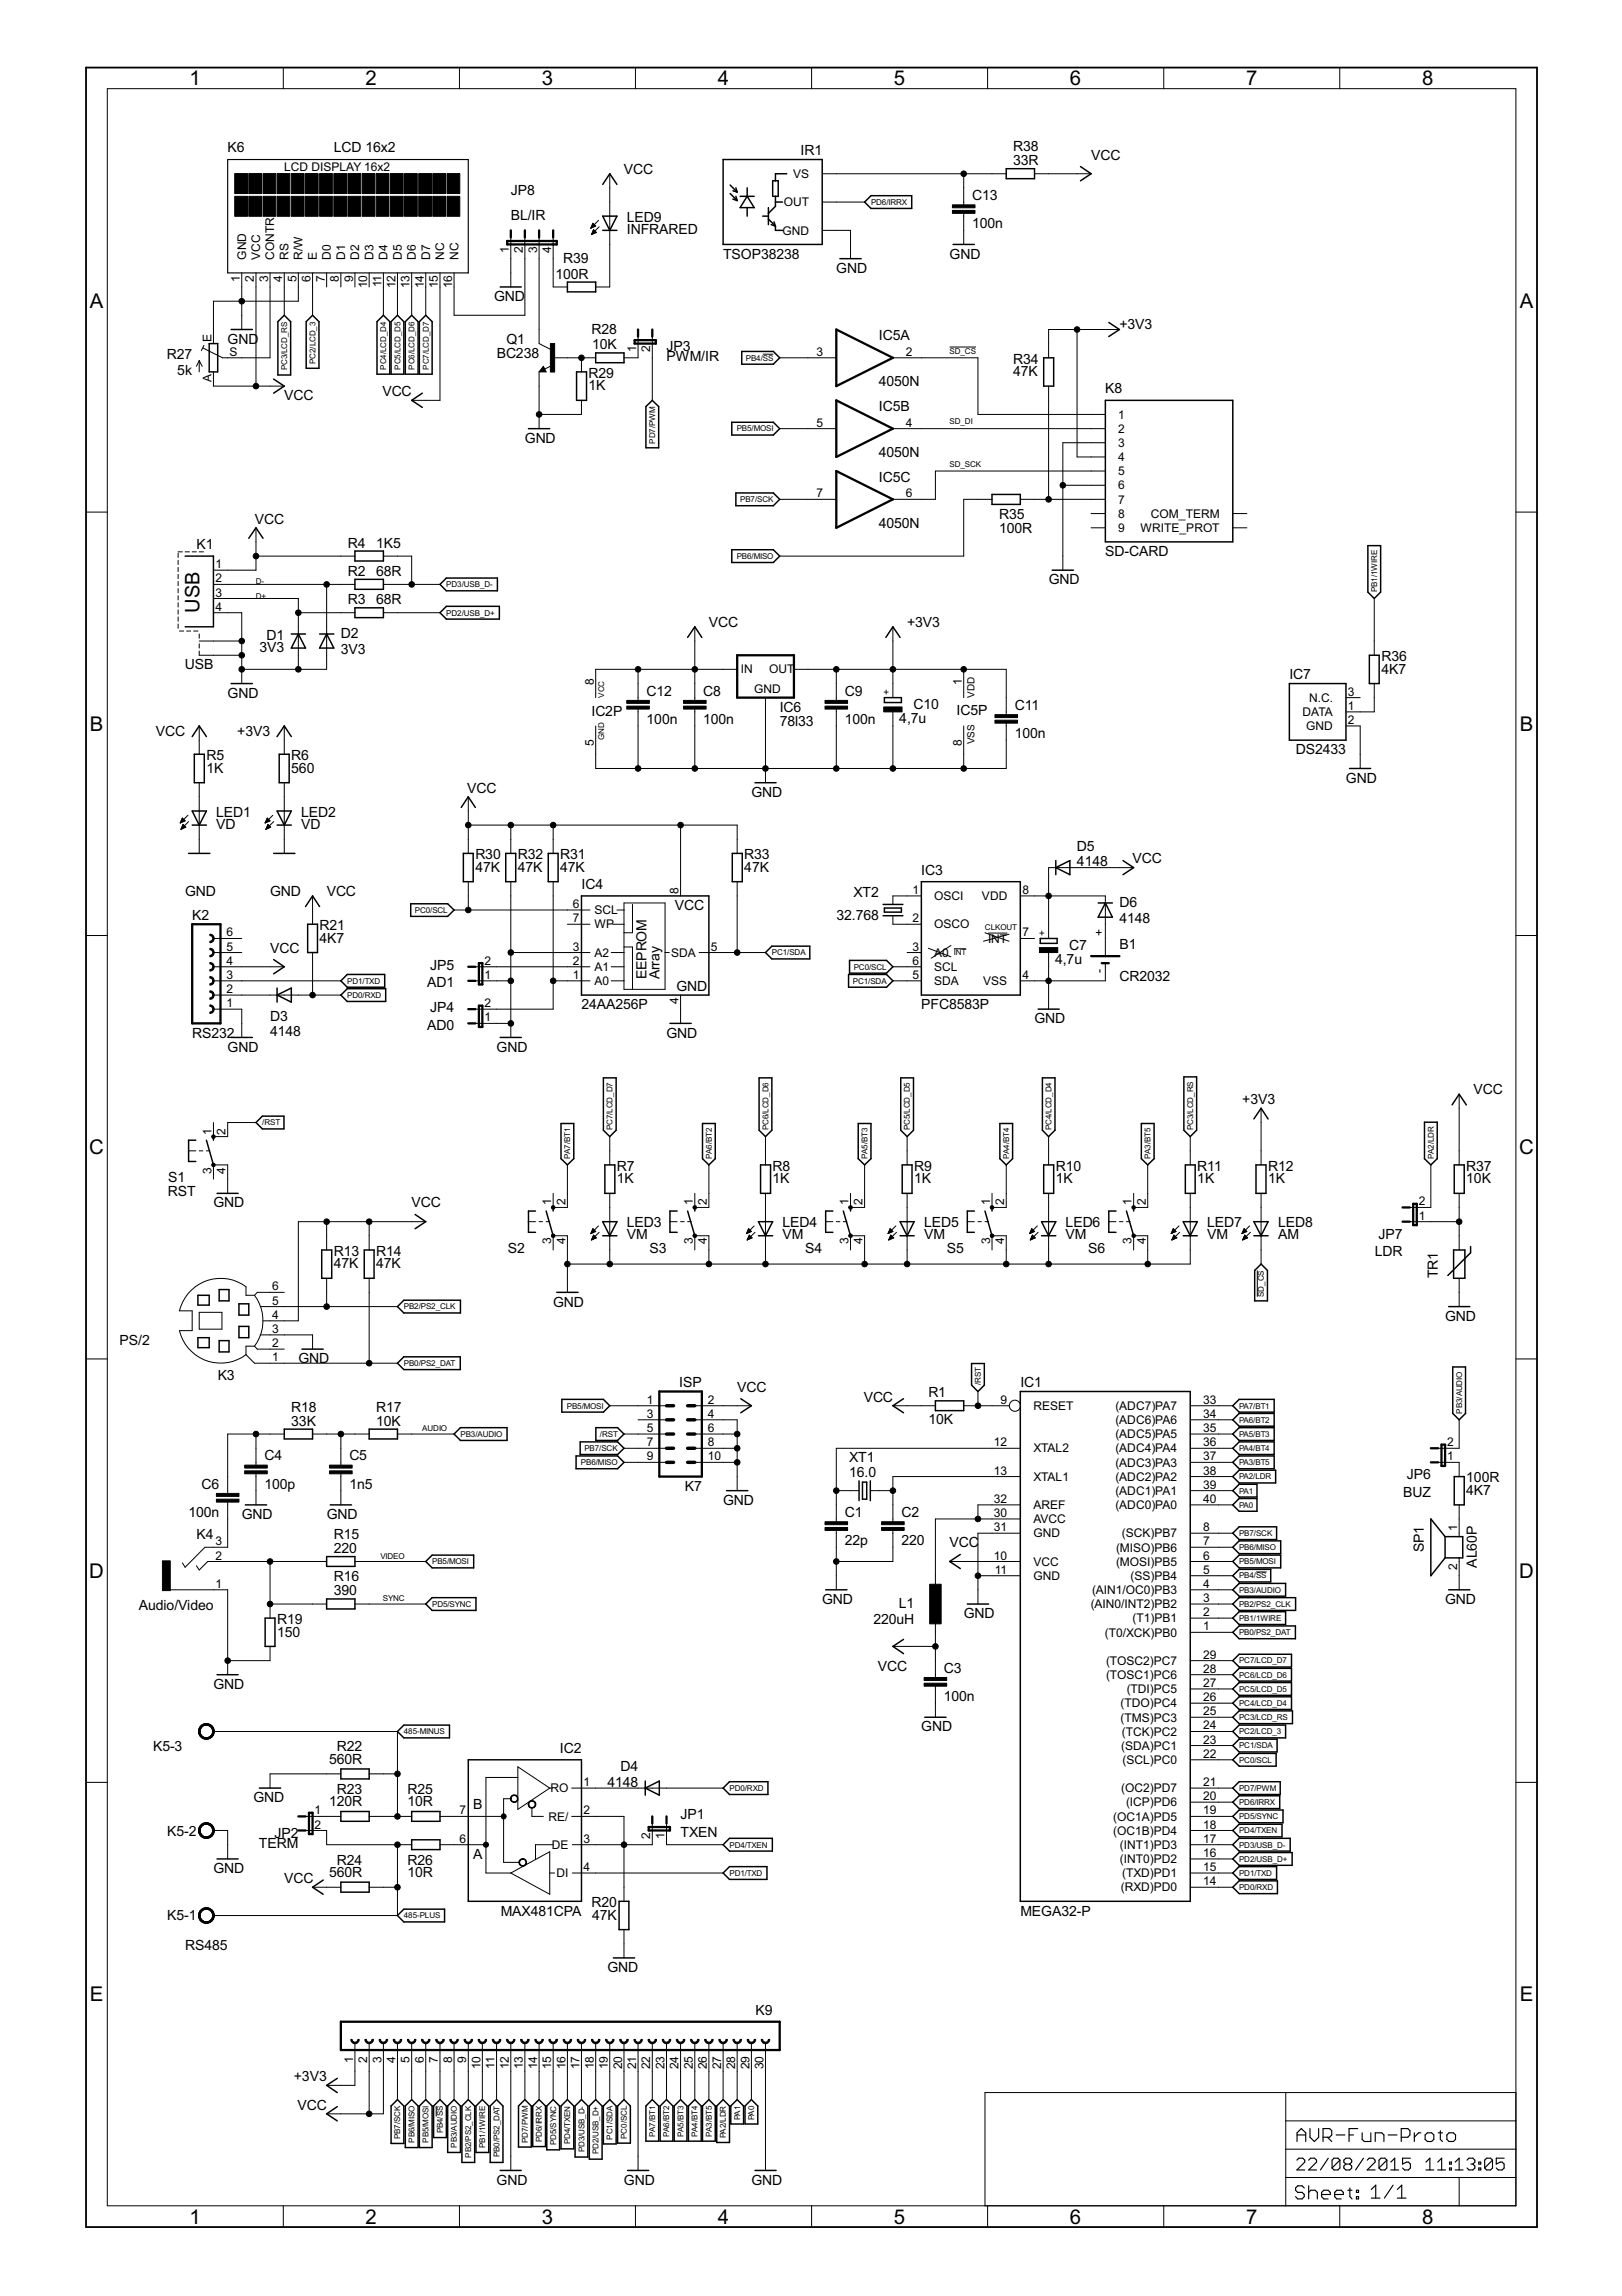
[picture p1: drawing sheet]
<svg xmlns="http://www.w3.org/2000/svg" width="210mm" height="297mm" viewBox="0 0 210 297" stroke-linecap="round" stroke-linejoin="round" font-family="sans-serif">
<defs><g id="words">
<g font-size="2.9">
<text x="24.5" y="11">1</text>
<text x="47.3" y="11">2</text>
<text x="70.1" y="11">3</text>
<text x="92.9" y="11">4</text>
<text x="115.7" y="11">5</text>
<text x="138.5" y="11">6</text>
<text x="161.2" y="11">7</text>
<text x="184" y="11">8</text>
<text x="11.6" y="39.8">A</text>
<text x="196.7" y="39.8">A</text>
<text x="25.8" y="79.3" transform="rotate(-90 25.8 79.3)">USB</text>
<text x="11.6" y="94.6">B</text>
<text x="196.7" y="94.6">B</text>
<text x="11.6" y="149.4">C</text>
<text x="196.6" y="149.4">C</text>
<text x="11.6" y="204.1">D</text>
<text x="196.6" y="204.1">D</text>
<text x="11.6" y="258.9">E</text>
<text x="196.7" y="258.9">E</text>
<text x="24.5" y="287.7">1</text>
<text x="47.3" y="287.7">2</text>
<text x="70.1" y="287.7">3</text>
<text x="92.9" y="287.7">4</text>
<text x="115.7" y="287.7">5</text>
<text x="138.5" y="287.7">6</text>
<text x="161.2" y="287.7">7</text>
<text x="184" y="287.7">8</text>
</g>
<g font-size="2">
<text x="29.5" y="19.7">K6</text>
<text x="43.2" y="19.7">LCD 16x2</text>
<text x="80.7" y="22.5">VCC</text>
<text x="103.6" y="20.1">IR1</text>
<text x="131.1" y="21.4">33R</text>
<text x="131.1" y="19.6">R38</text>
<text x="141.2" y="20.6">VCC</text>
<text x="66.1" y="28.4">BL/IR</text>
<text x="66.1" y="25.2">JP8</text>
<text x="81.1" y="28.7">LED9</text>
<text x="125.8" y="29.5">100n</text>
<text x="125.8" y="25.9">C13</text>
<text x="72.9" y="34">R39</text>
<text x="81.1" y="30.3">INFRARED</text>
<text x="93.6" y="33.5">TSOP38238</text>
<text x="108.2" y="35.3">GND</text>
<text x="122.9" y="33.5">GND</text>
<text x="63.9" y="39">GND</text>
<text x="71.9" y="36">100R</text>
<text x="21.6" y="46.4">R27</text>
<text x="29.5" y="44.5">GND</text>
<text x="64.3" y="46.3">BC238</text>
<text x="65.5" y="44.5">Q1</text>
<text x="76.6" y="43.2">R28</text>
<text x="76.6" y="45.2">10K</text>
<text x="86.2" y="46.7">PWM/IR</text>
<text x="86.2" y="45.4">JP3</text>
<text x="113.7" y="44">IC5A</text>
<text x="131.1" y="47">R34</text>
<text x="144.9" y="42.6">+3V3</text>
<text x="22.9" y="48.5">5k</text>
<text x="36.8" y="51.8">VCC</text>
<text x="49.5" y="51.2">VCC</text>
<text x="76.2" y="50.5">1K</text>
<text x="76.2" y="48.9">R29</text>
<text x="113.7" y="50">4050N</text>
<text x="113.7" y="53.2">IC5B</text>
<text x="131.1" y="48.7">47K</text>
<text x="143" y="50.9">K8</text>
<text x="67.9" y="57.3">GND</text>
<text x="113.7" y="59.1">4050N</text>
<text x="113.7" y="62.3">IC5C</text>
<text x="25.4" y="71">K1</text>
<text x="33" y="67.7">VCC</text>
<text x="45" y="70.9">R4</text>
<text x="48.7" y="70.8">1K5</text>
<text x="113.7" y="68.3">4050N</text>
<text x="129.3" y="69">100R</text>
<text x="129.3" y="67.2">R35</text>
<text x="143" y="71.9">SD-CARD</text>
<text x="45" y="74.5">R2</text>
<text x="48.7" y="74.5">68R</text>
<text x="135.7" y="75.6">GND</text>
<text x="34.5" y="82.7">D1</text>
<text x="44.1" y="82.6">D2</text>
<text x="45" y="78.2">R3</text>
<text x="48.7" y="78.2">68R</text>
<text x="91.7" y="81.1">VCC</text>
<text x="117.4" y="81.1">+3V3</text>
<text x="23.9" y="86.6">USB</text>
<text x="33.6" y="84.4">3V3</text>
<text x="44.1" y="84.6">3V3</text>
<text x="83.7" y="90">C12</text>
<text x="91" y="90">C8</text>
<text x="109.3" y="90">C9</text>
<text x="166.9" y="87.9">IC7</text>
<text x="178.8" y="87.1">4K7</text>
<text x="178.8" y="85.5">R36</text>
<text x="20.2" y="95.2">VCC</text>
<text x="29.5" y="90.3">GND</text>
<text x="30.7" y="95.2">+3V3</text>
<text x="76.5" y="92.6">IC2P</text>
<text x="83.7" y="93.6">100n</text>
<text x="91" y="93.6">100n</text>
<text x="100.9" y="93.9">78l33</text>
<text x="100.9" y="92.1">IC6</text>
<text x="109.3" y="93.6">100n</text>
<text x="116.4" y="93.6">4,7u</text>
<text x="118.2" y="91.7">C10</text>
<text x="123.8" y="92.5">IC5P</text>
<text x="131.3" y="95.5">100n</text>
<text x="131.3" y="91.8">C11</text>
<text x="26.7" y="100">1K</text>
<text x="26.7" y="98.3">R5</text>
<text x="37.7" y="100">560</text>
<text x="37.7" y="98.3">R6</text>
<text x="167.7" y="97.6">DS2433</text>
<text x="174.2" y="101.3">GND</text>
<text x="28" y="107.2">VD</text>
<text x="28" y="105.6">LED1</text>
<text x="39" y="107.2">VD</text>
<text x="39" y="105.6">LED2</text>
<text x="60.5" y="102.5">VCC</text>
<text x="97.2" y="103.1">GND</text>
<text x="61.5" y="112.8">47K</text>
<text x="61.5" y="111.2">R30</text>
<text x="67" y="112.8">47K</text>
<text x="67" y="111.2">R32</text>
<text x="72.5" y="112.8">47K</text>
<text x="72.5" y="111.2">R31</text>
<text x="96.3" y="112.8">47K</text>
<text x="96.3" y="111.2">R33</text>
<text x="119.2" y="113.2">IC3</text>
<text x="139.4" y="112.1">4148</text>
<text x="139.4" y="110.1">D5</text>
<text x="146.6" y="111.7">VCC</text>
<text x="24" y="115.9">GND</text>
<text x="24.9" y="119">K2</text>
<text x="34.9" y="115.9">GND</text>
<text x="42.3" y="115.9">VCC</text>
<text x="75.3" y="115">IC4</text>
<text x="87.3" y="117.7">VCC</text>
<text x="108.2" y="119">32.768</text>
<text x="110.4" y="116.1">XT2</text>
<text x="144.9" y="119.4">4148</text>
<text x="144.9" y="117.4">D6</text>
<text x="34.9" y="123.2">VCC</text>
<text x="41.4" y="122">4K7</text>
<text x="41.4" y="120.3">R21</text>
<text x="55.7" y="125.4">JP5</text>
<text x="136.5" y="124.7">4,7u</text>
<text x="138.4" y="122.9">C7</text>
<text x="144.9" y="122.8">B1</text>
<text x="55.3" y="127.7">AD1</text>
<text x="55.7" y="130.9">JP4</text>
<text x="75.3" y="130.6">24AA256P</text>
<text x="83.7" y="126.7" transform="rotate(-90 83.7 126.7)">EEPROM</text>
<text x="85.3" y="126.7" transform="rotate(-90 85.3 126.7)">Array</text>
<text x="87.5" y="128.2">GND</text>
<text x="119.2" y="130.6">PFC8583P</text>
<text x="144.9" y="126.9">CR2032</text>
<text x="24.9" y="134.2">RS232</text>
<text x="29.5" y="136.1">GND</text>
<text x="34.9" y="134.1">4148</text>
<text x="34.9" y="132">D3</text>
<text x="55.3" y="133.2">AD0</text>
<text x="64.3" y="136.1">GND</text>
<text x="86.2" y="134.2">GND</text>
<text x="133.9" y="132.4">GND</text>
<text x="160.8" y="142.8">+3V3</text>
<text x="190.7" y="141.6">VCC</text>
<text x="21.7" y="154.8">RST</text>
<text x="21.8" y="152.9">S1</text>
<text x="79.8" y="153.1">1K</text>
<text x="79.8" y="151.5">R7</text>
<text x="100" y="153.1">1K</text>
<text x="100" y="151.5">R8</text>
<text x="118.3" y="153.1">1K</text>
<text x="118.3" y="151.5">R9</text>
<text x="136.6" y="153.1">1K</text>
<text x="136.6" y="151.5">R10</text>
<text x="154.9" y="153.1">1K</text>
<text x="154.9" y="151.5">R11</text>
<text x="164.1" y="153.1">1K</text>
<text x="164.1" y="151.5">R12</text>
<text x="189.8" y="153.1">10K</text>
<text x="189.8" y="151.5">R37</text>
<text x="27.6" y="156.2">GND</text>
<text x="53.3" y="156.2">VCC</text>
<text x="81.1" y="160.3">VM</text>
<text x="81.1" y="158.8">LED3</text>
<text x="101.3" y="160.3">VM</text>
<text x="101.3" y="158.8">LED4</text>
<text x="119.6" y="160.3">VM</text>
<text x="119.6" y="158.8">LED5</text>
<text x="137.9" y="160.3">VM</text>
<text x="137.9" y="158.8">LED6</text>
<text x="156.2" y="160.3">VM</text>
<text x="156.2" y="158.8">LED7</text>
<text x="165.4" y="160.3">AM</text>
<text x="165.4" y="158.8">LED8</text>
<text x="178.4" y="160.3">JP7</text>
<text x="43.2" y="164.1">47K</text>
<text x="43.2" y="162.5">R13</text>
<text x="48.7" y="164.1">47K</text>
<text x="48.7" y="162.5">R14</text>
<text x="65.7" y="162.1">S2</text>
<text x="84" y="162.1">S3</text>
<text x="104.2" y="162.1">S4</text>
<text x="122.5" y="162.1">S5</text>
<text x="140.8" y="162.1">S6</text>
<text x="177.9" y="162.5">LDR</text>
<text x="186.1" y="165.4" transform="rotate(-90 186.1 165.4)">TR1</text>
<text x="15.5" y="174">PS/2</text>
<text x="71.6" y="169">GND</text>
<text x="187" y="170.9">GND</text>
<text x="28.2" y="178.6">K3</text>
<text x="38.6" y="176.4">GND</text>
<text x="87.9" y="179.5">ISP</text>
<text x="132" y="179.5">IC1</text>
<text x="37.7" y="184.4">33K</text>
<text x="37.7" y="182.6">R18</text>
<text x="48.7" y="184.4">10K</text>
<text x="48.7" y="182.6">R17</text>
<text x="95.4" y="180">VCC</text>
<text x="111.8" y="181.3">VCC</text>
<text x="120.1" y="184.2">10K</text>
<text x="120.1" y="180.8">R1</text>
<text x="34.2" y="188.9">C4</text>
<text x="45.2" y="188.9">C5</text>
<text x="109.9" y="191">16.0</text>
<text x="109.9" y="189.2">XT1</text>
<text x="182.1" y="191.4">JP6</text>
<text x="189.8" y="191.8">100R</text>
<text x="24.4" y="196.2">100n</text>
<text x="26.1" y="192.6">C6</text>
<text x="31.3" y="196.5">GND</text>
<text x="34.2" y="192.6">100p</text>
<text x="42.3" y="196.5">GND</text>
<text x="45.2" y="192.6">1n5</text>
<text x="88.6" y="192.9">K7</text>
<text x="93.6" y="194.7">GND</text>
<text x="109.3" y="196.2">C1</text>
<text x="116.7" y="196.2">C2</text>
<text x="181.6" y="193.7">BUZ</text>
<text x="189.8" y="193.4">4K7</text>
<text x="25.4" y="199.1">K4</text>
<text x="43.2" y="200.9">220</text>
<text x="43.2" y="199.1">R15</text>
<text x="109.3" y="199.9">22p</text>
<text x="116.7" y="199.9">220</text>
<text x="122.9" y="200.2">VCC</text>
<text x="184.3" y="200.8" transform="rotate(-90 184.3 200.8)">SP1</text>
<text x="191.1" y="202.8" transform="rotate(-90 191.1 202.8)">AL60P</text>
<text x="18" y="208.2">Audio/Video</text>
<text x="43.2" y="206.4">390</text>
<text x="43.2" y="204.6">R16</text>
<text x="106.4" y="207.5">GND</text>
<text x="116.3" y="208.1">L1</text>
<text x="124.7" y="209.3">GND</text>
<text x="187" y="207.5">GND</text>
<text x="35.9" y="211.7">150</text>
<text x="35.9" y="210.1">R19</text>
<text x="113" y="210.1">220uH</text>
<text x="27.6" y="218.5">GND</text>
<text x="113.6" y="216.1">VCC</text>
<text x="122.2" y="220.1">100n</text>
<text x="122.2" y="216.4">C3</text>
<text x="19.8" y="226.5">K5-3</text>
<text x="43.6" y="226.6">R22</text>
<text x="72.5" y="226.7">IC2</text>
<text x="119.2" y="224">GND</text>
<text x="32.8" y="233.2">GND</text>
<text x="42.6" y="228.2">560R</text>
<text x="42.6" y="233.7">120R</text>
<text x="43.6" y="232.1">R23</text>
<text x="52.7" y="233.7">10R</text>
<text x="52.7" y="232.1">R25</text>
<text x="78.6" y="231.2">4148</text>
<text x="80.3" y="229.1">D4</text>
<text x="21.6" y="237.5">K5-2</text>
<text x="33.5" y="239.1">TERM</text>
<text x="35.5" y="237.7">JP2</text>
<text x="61.2" y="234.1">B</text>
<text x="88.1" y="237.7">TXEN</text>
<text x="88.1" y="235.4">JP1</text>
<text x="27.6" y="242.3">GND</text>
<text x="36.8" y="243.6">VCC</text>
<text x="42.6" y="242.9">560R</text>
<text x="43.6" y="241.2">R24</text>
<text x="52.7" y="242.9">10R</text>
<text x="52.7" y="241.2">R26</text>
<text x="61.2" y="240.5">A</text>
<text x="21.6" y="248.5">K5-1</text>
<text x="64.8" y="247.8">MAX481CPA</text>
<text x="76.6" y="246.7">R20</text>
<text x="76.6" y="248.4">47K</text>
<text x="132" y="247.8">MEGA32-P</text>
<text x="24" y="252.3">RS485</text>
<text x="78.6" y="255.1">GND</text>
<text x="97.8" y="260.6">K9</text>
<text x="38" y="269.3">+3V3</text>
<text x="38.5" y="272.9">VCC</text>
<text x="64.3" y="282.6">GND</text>
<text x="80.7" y="282.6">GND</text>
<text x="97.2" y="282.6">GND</text>
</g>
<g font-size="1.7">
<text x="36.8" y="22.1">LCD DISPLAY 16x2</text>
<text x="102.6" y="23">VS</text>
<text x="101.4" y="26.7">OUT</text>
<text x="31.8" y="33.6" transform="rotate(-90 31.8 33.6)">GND</text>
<text x="33.7" y="33.6" transform="rotate(-90 33.7 33.6)">VCC</text>
<text x="35.5" y="33.6" transform="rotate(-90 35.5 33.6)">CONTR</text>
<text x="37.3" y="33.6" transform="rotate(-90 37.3 33.6)">RS</text>
<text x="39.2" y="33.6" transform="rotate(-90 39.2 33.6)">R/W</text>
<text x="41" y="33.6" transform="rotate(-90 41 33.6)">E</text>
<text x="42.8" y="33.6" transform="rotate(-90 42.8 33.6)">D0</text>
<text x="44.7" y="33.6" transform="rotate(-90 44.7 33.6)">D1</text>
<text x="46.5" y="33.6" transform="rotate(-90 46.5 33.6)">D2</text>
<text x="48.3" y="33.6" transform="rotate(-90 48.3 33.6)">D3</text>
<text x="50.2" y="33.6" transform="rotate(-90 50.2 33.6)">D4</text>
<text x="52" y="33.6" transform="rotate(-90 52 33.6)">D5</text>
<text x="53.8" y="33.6" transform="rotate(-90 53.8 33.6)">D6</text>
<text x="55.7" y="33.6" transform="rotate(-90 55.7 33.6)">D7</text>
<text x="57.5" y="33.6" transform="rotate(-90 57.5 33.6)">NC</text>
<text x="59.3" y="33.6" transform="rotate(-90 59.3 33.6)">NC</text>
<text x="65.8" y="32.8" transform="rotate(-90 65.8 32.8)">1</text>
<text x="67.7" y="32.8" transform="rotate(-90 67.7 32.8)">2</text>
<text x="69.5" y="32.8" transform="rotate(-90 69.5 32.8)">3</text>
<text x="71.3" y="32.8" transform="rotate(-90 71.3 32.8)">4</text>
<text x="101.3" y="30.4">GND</text>
<text x="31" y="36.4" transform="rotate(-90 31 36.4)">1</text>
<text x="32.9" y="36.4" transform="rotate(-90 32.9 36.4)">2</text>
<text x="34.7" y="36.4" transform="rotate(-90 34.7 36.4)">3</text>
<text x="36.5" y="36.4" transform="rotate(-90 36.5 36.4)">4</text>
<text x="38.4" y="36.4" transform="rotate(-90 38.4 36.4)">5</text>
<text x="40.2" y="36.4" transform="rotate(-90 40.2 36.4)">6</text>
<text x="42" y="36.4" transform="rotate(-90 42 36.4)">7</text>
<text x="43.9" y="36.4" transform="rotate(-90 43.9 36.4)">8</text>
<text x="45.7" y="36.4" transform="rotate(-90 45.7 36.4)">9</text>
<text x="47.5" y="37.3" transform="rotate(-90 47.5 37.3)">10</text>
<text x="49.3" y="37.2" transform="rotate(-90 49.3 37.2)">11</text>
<text x="51.2" y="37.3" transform="rotate(-90 51.2 37.3)">12</text>
<text x="53" y="37.3" transform="rotate(-90 53 37.3)">13</text>
<text x="54.8" y="37.3" transform="rotate(-90 54.8 37.3)">14</text>
<text x="56.7" y="37.3" transform="rotate(-90 56.7 37.3)">15</text>
<text x="58.5" y="37.3" transform="rotate(-90 58.5 37.3)">16</text>
<text x="27.4" y="44.2" transform="rotate(-90 27.4 44.2)">E</text>
<text x="29.7" y="46">S</text>
<text x="82.3" y="45.6" transform="rotate(-90 82.3 45.6)">1</text>
<text x="84.2" y="45.6" transform="rotate(-90 84.2 45.6)">2</text>
<text x="105.7" y="46">3</text>
<text x="117.2" y="46">2</text>
<text x="27.4" y="49.4" transform="rotate(-90 27.4 49.4)">A</text>
<text x="105.7" y="55.2">5</text>
<text x="117.2" y="55.2">4</text>
<text x="144.7" y="54.2">1</text>
<text x="144.7" y="56">2</text>
<text x="144.7" y="57.8">3</text>
<text x="144.7" y="59.7">4</text>
<text x="105.7" y="64.4">7</text>
<text x="117.2" y="64.4">6</text>
<text x="144.7" y="61.5">5</text>
<text x="144.7" y="63.3">6</text>
<text x="144.7" y="65.2">7</text>
<text x="144.7" y="67">8</text>
<text x="144.7" y="68.8">9</text>
<text x="147.6" y="68.8">WRITE_PROT</text>
<text x="148.9" y="67">COM_TERM</text>
<text x="27.9" y="73.5">1</text>
<text x="27.9" y="75.3">2</text>
<text x="27.9" y="77.2">3</text>
<text x="27.9" y="79">4</text>
<text x="76.8" y="88.6" transform="rotate(-90 76.8 88.6)">8</text>
<text x="95.9" y="87.1">IN</text>
<text x="97.6" y="89.7">GND</text>
<text x="99.5" y="87.1">OUT</text>
<text x="124.5" y="88.6" transform="rotate(-90 124.5 88.6)">1</text>
<text x="168.6" y="92.6">DATA</text>
<text x="169" y="94.5">GND</text>
<text x="169.4" y="90.8">N.C.</text>
<text x="174.4" y="90">3</text>
<text x="174.4" y="93.7">2</text>
<text x="174.4" y="91.8">1</text>
<text x="76.8" y="96.5" transform="rotate(-90 76.8 96.5)">5</text>
<text x="124.5" y="96.5" transform="rotate(-90 124.5 96.5)">8</text>
<text x="74.1" y="117.5">6</text>
<text x="74.1" y="119.3">7</text>
<text x="76.9" y="118.3">SCL</text>
<text x="87.8" y="115.7" transform="rotate(-90 87.8 115.7)">8</text>
<text x="118.1" y="115.7">1</text>
<text x="118.1" y="119.3">2</text>
<text x="120.9" y="116.5">OSCI</text>
<text x="127.1" y="116.5">VDD</text>
<text x="132.3" y="115.7">8</text>
<text x="29.3" y="124.8">4</text>
<text x="29.3" y="123">5</text>
<text x="29.3" y="121.1">6</text>
<text x="62.7" y="124.8">2</text>
<text x="74.1" y="124.8">2</text>
<text x="74.1" y="123">3</text>
<text x="76.9" y="125.6">A1</text>
<text x="76.9" y="123.8">A2</text>
<text x="76.9" y="120.1">WP</text>
<text x="86.9" y="123.8">SDA</text>
<text x="92" y="123">5</text>
<text x="118.1" y="123">3</text>
<text x="118.1" y="124.8">6</text>
<text x="120.9" y="123.8">A0</text>
<text x="120.9" y="125.6">SCL</text>
<text x="120.9" y="120.1">OSCO</text>
<text x="127.9" y="122">INT</text>
<text x="132.3" y="121.1">7</text>
<text x="142.8" y="125.8" transform="rotate(-90 142.8 125.8)">-</text>
<text x="142.8" y="121.1" transform="rotate(-90 142.8 121.1)">+</text>
<text x="29.3" y="130.3">1</text>
<text x="29.3" y="128.5">2</text>
<text x="29.3" y="126.6">3</text>
<text x="62.7" y="130.3">2</text>
<text x="62.7" y="126.6">1</text>
<text x="74.1" y="126.6">1</text>
<text x="76.9" y="127.4">A0</text>
<text x="87.8" y="129.9" transform="rotate(-90 87.8 129.9)">4</text>
<text x="118.1" y="126.6">5</text>
<text x="120.9" y="127.4">SDA</text>
<text x="127.2" y="127.5">VSS</text>
<text x="132.3" y="126.6">4</text>
<text x="62.7" y="132.1">1</text>
<text x="27.4" y="146.8" transform="rotate(-90 27.4 146.8)">1</text>
<text x="29.2" y="146.8" transform="rotate(-90 29.2 146.8)">2</text>
<text x="27.4" y="151.8" transform="rotate(-90 27.4 151.8)">3</text>
<text x="29.2" y="151.8" transform="rotate(-90 29.2 151.8)">4</text>
<text x="71.3" y="156" transform="rotate(-90 71.3 156)">1</text>
<text x="73.2" y="156" transform="rotate(-90 73.2 156)">2</text>
<text x="89.7" y="156" transform="rotate(-90 89.7 156)">1</text>
<text x="91.5" y="156" transform="rotate(-90 91.5 156)">2</text>
<text x="109.8" y="156" transform="rotate(-90 109.8 156)">1</text>
<text x="111.6" y="156" transform="rotate(-90 111.6 156)">2</text>
<text x="128.1" y="156" transform="rotate(-90 128.1 156)">1</text>
<text x="130" y="156" transform="rotate(-90 130 156)">2</text>
<text x="146.4" y="156" transform="rotate(-90 146.4 156)">1</text>
<text x="148.3" y="156" transform="rotate(-90 148.3 156)">2</text>
<text x="183.6" y="156">2</text>
<text x="71.3" y="161" transform="rotate(-90 71.3 161)">3</text>
<text x="73.2" y="161" transform="rotate(-90 73.2 161)">4</text>
<text x="89.7" y="161" transform="rotate(-90 89.7 161)">3</text>
<text x="91.5" y="161" transform="rotate(-90 91.5 161)">4</text>
<text x="109.8" y="161" transform="rotate(-90 109.8 161)">3</text>
<text x="111.6" y="161" transform="rotate(-90 111.6 161)">4</text>
<text x="128.1" y="161" transform="rotate(-90 128.1 161)">3</text>
<text x="130" y="161" transform="rotate(-90 130 161)">4</text>
<text x="146.4" y="161" transform="rotate(-90 146.4 161)">3</text>
<text x="148.3" y="161" transform="rotate(-90 148.3 161)">4</text>
<text x="183.6" y="157.8">1</text>
<text x="35.2" y="166.9">6</text>
<text x="35.2" y="172.4">3</text>
<text x="35.2" y="170.6">4</text>
<text x="35.2" y="168.8">5</text>
<text x="35.2" y="176.1">1</text>
<text x="35.2" y="174.3">2</text>
<text x="83.7" y="181.6">1</text>
<text x="83.7" y="183.4">3</text>
<text x="83.7" y="185.3">5</text>
<text x="91.6" y="181.6">2</text>
<text x="91.6" y="183.4">4</text>
<text x="91.6" y="185.3">6</text>
<text x="129.5" y="181.6">9</text>
<text x="133.7" y="182.4">RESET</text>
<text x="144.3" y="182.4">(ADC7)PA7</text>
<text x="144.3" y="184.2">(ADC6)PA6</text>
<text x="155.7" y="181.6">33</text>
<text x="155.7" y="183.4">34</text>
<text x="155.7" y="185.3">35</text>
<text x="83.7" y="187.1">7</text>
<text x="83.7" y="188.9">9</text>
<text x="91.6" y="187.1">8</text>
<text x="91.6" y="188.9">10</text>
<text x="128.6" y="190.8">13</text>
<text x="128.6" y="187.1">12</text>
<text x="133.7" y="191.6">XTAL1</text>
<text x="133.7" y="187.9">XTAL2</text>
<text x="144.3" y="186.1">(ADC5)PA5</text>
<text x="144.3" y="187.9">(ADC4)PA4</text>
<text x="144.3" y="189.7">(ADC3)PA3</text>
<text x="144.3" y="191.6">(ADC2)PA2</text>
<text x="155.7" y="187.1">36</text>
<text x="155.7" y="188.9">37</text>
<text x="155.7" y="190.8">38</text>
<text x="187.3" y="188.9">1</text>
<text x="187.3" y="187.1">2</text>
<text x="128.6" y="196.3">30</text>
<text x="128.6" y="194.4">32</text>
<text x="133.7" y="197.1">AVCC</text>
<text x="133.7" y="195.2">AREF</text>
<text x="144.3" y="193.4">(ADC1)PA1</text>
<text x="144.3" y="195.2">(ADC0)PA0</text>
<text x="155.7" y="192.6">39</text>
<text x="155.7" y="194.4">40</text>
<text x="27.9" y="199.9">3</text>
<text x="27.9" y="201.8">2</text>
<text x="128.6" y="198.1">31</text>
<text x="128.6" y="201.8">10</text>
<text x="128.7" y="203.6">11</text>
<text x="133.7" y="198.9">GND</text>
<text x="133.7" y="202.6">VCC</text>
<text x="144.4" y="200.7">(MISO)PB6</text>
<text x="144.4" y="202.6">(MOSI)PB5</text>
<text x="145.2" y="198.9">(SCK)PB7</text>
<text x="155.7" y="198.1">8</text>
<text x="155.7" y="199.9">7</text>
<text x="155.7" y="201.8">6</text>
<text x="155.7" y="203.6">5</text>
<text x="188.6" y="203.1" transform="rotate(-90 188.6 203.1)">2</text>
<text x="188.6" y="198.1" transform="rotate(-90 188.6 198.1)">1</text>
<text x="27.9" y="205.4">1</text>
<text x="133.7" y="204.4">GND</text>
<text x="141.1" y="208.1">(AIN0/INT2)PB2</text>
<text x="141.3" y="206.2">(AIN1/OC0)PB3</text>
<text x="146.3" y="204.4">(SS)PB4</text>
<text x="146.6" y="209.9">(T1)PB1</text>
<text x="155.7" y="205.4">4</text>
<text x="155.7" y="207.3">3</text>
<text x="155.7" y="209.1">2</text>
<text x="143" y="211.7">(T0/XCK)PB0</text>
<text x="143.1" y="215.4">(TOSC2)PC7</text>
<text x="155.7" y="210.9">1</text>
<text x="155.7" y="214.6">29</text>
<text x="143.1" y="217.2">(TOSC1)PC6</text>
<text x="145" y="220.9">(TDO)PC4</text>
<text x="145.8" y="219.1">(TDI)PC5</text>
<text x="155.7" y="216.4">28</text>
<text x="155.7" y="218.2">27</text>
<text x="155.7" y="220.1">26</text>
<text x="155.7" y="221.9">25</text>
<text x="145" y="222.7">(TMS)PC3</text>
<text x="145.1" y="226.4">(SDA)PC1</text>
<text x="145.2" y="224.5">(TCK)PC2</text>
<text x="155.7" y="223.7">24</text>
<text x="155.7" y="225.6">23</text>
<text x="155.7" y="227.4">22</text>
<text x="71.2" y="231.9">RO</text>
<text x="75.5" y="231.1">1</text>
<text x="145.1" y="231.9">(OC2)PD7</text>
<text x="145.3" y="228.2">(SCL)PC0</text>
<text x="145.7" y="233.7">(ICP)PD6</text>
<text x="155.7" y="232.9">20</text>
<text x="155.7" y="231.1">21</text>
<text x="40.7" y="234.7">1</text>
<text x="40.7" y="236.6">2</text>
<text x="59.5" y="238.4">6</text>
<text x="59.5" y="234.7">7</text>
<text x="71" y="235.5">RE/</text>
<text x="71.4" y="239.2">DE</text>
<text x="75.5" y="234.7">2</text>
<text x="75.5" y="238.4">3</text>
<text x="84.2" y="237.9" transform="rotate(-90 84.2 237.9)">2</text>
<text x="86" y="237.9" transform="rotate(-90 86 237.9)">1</text>
<text x="144.1" y="237.4">(OC1B)PD4</text>
<text x="144.1" y="235.5">(OC1A)PD5</text>
<text x="144.9" y="239.2">(INT1)PD3</text>
<text x="155.7" y="238.4">17</text>
<text x="155.7" y="236.6">18</text>
<text x="155.7" y="234.7">19</text>
<text x="72" y="242.9">DI</text>
<text x="75.5" y="242.1">4</text>
<text x="144.9" y="241">(INT0)PD2</text>
<text x="145.1" y="244.7">(RXD)PD0</text>
<text x="145.2" y="242.9">(TXD)PD1</text>
<text x="155.7" y="243.9">14</text>
<text x="155.7" y="242.1">15</text>
<text x="155.7" y="240.2">16</text>
<text x="45.7" y="266.9" transform="rotate(-90 45.7 266.9)">1</text>
<text x="47.5" y="266.9" transform="rotate(-90 47.5 266.9)">2</text>
<text x="49.3" y="266.9" transform="rotate(-90 49.3 266.9)">3</text>
<text x="51.2" y="266.9" transform="rotate(-90 51.2 266.9)">4</text>
<text x="53" y="266.9" transform="rotate(-90 53 266.9)">5</text>
<text x="54.8" y="266.9" transform="rotate(-90 54.8 266.9)">6</text>
<text x="56.7" y="266.9" transform="rotate(-90 56.7 266.9)">7</text>
<text x="58.5" y="266.9" transform="rotate(-90 58.5 266.9)">8</text>
<text x="60.3" y="266.9" transform="rotate(-90 60.3 266.9)">9</text>
<text x="62.2" y="267.7" transform="rotate(-90 62.2 267.7)">10</text>
<text x="64" y="267.6" transform="rotate(-90 64 267.6)">11</text>
<text x="65.8" y="267.7" transform="rotate(-90 65.8 267.7)">12</text>
<text x="67.7" y="267.7" transform="rotate(-90 67.7 267.7)">13</text>
<text x="69.5" y="267.7" transform="rotate(-90 69.5 267.7)">14</text>
<text x="71.3" y="267.7" transform="rotate(-90 71.3 267.7)">15</text>
<text x="73.2" y="267.7" transform="rotate(-90 73.2 267.7)">16</text>
<text x="75" y="267.7" transform="rotate(-90 75 267.7)">17</text>
<text x="76.8" y="267.7" transform="rotate(-90 76.8 267.7)">18</text>
<text x="78.7" y="267.7" transform="rotate(-90 78.7 267.7)">19</text>
<text x="80.5" y="267.7" transform="rotate(-90 80.5 267.7)">20</text>
<text x="82.3" y="267.7" transform="rotate(-90 82.3 267.7)">21</text>
<text x="84.2" y="267.7" transform="rotate(-90 84.2 267.7)">22</text>
<text x="86" y="267.7" transform="rotate(-90 86 267.7)">23</text>
<text x="87.8" y="267.7" transform="rotate(-90 87.8 267.7)">24</text>
<text x="89.7" y="267.7" transform="rotate(-90 89.7 267.7)">25</text>
<text x="91.5" y="267.7" transform="rotate(-90 91.5 267.7)">26</text>
<text x="93.3" y="267.7" transform="rotate(-90 93.3 267.7)">27</text>
<text x="95.1" y="267.7" transform="rotate(-90 95.1 267.7)">28</text>
<text x="97" y="267.7" transform="rotate(-90 97 267.7)">29</text>
<text x="98.8" y="267.7" transform="rotate(-90 98.8 267.7)">30</text>
</g>
<g font-size="1.4">
<text x="115.1" y="90" transform="rotate(-90 115.1 90)">+</text>
<text x="126.1" y="90.3" transform="rotate(-90 126.1 90.3)">VDD</text>
<text x="126.1" y="96.3" transform="rotate(-90 126.1 96.3)">VSS</text>
<text x="135.3" y="121.1" transform="rotate(-90 135.3 121.1)">+</text>
</g>
<g font-size="1.2">
<text x="112.7" y="26.5">PD6/IRRX</text>
<text x="37.2" y="47.9" transform="rotate(-90 37.2 47.9)">PC3/LCD_RS</text>
<text x="40.8" y="47.1" transform="rotate(-90 40.8 47.1)">PC2/LCD_3</text>
<text x="50" y="47.8" transform="rotate(-90 50 47.8)">PC4/LCD_D4</text>
<text x="51.8" y="47.8" transform="rotate(-90 51.8 47.8)">PC5/LCD_D5</text>
<text x="53.6" y="47.8" transform="rotate(-90 53.6 47.8)">PC6/LCD_D6</text>
<text x="55.5" y="47.8" transform="rotate(-90 55.5 47.8)">PC7/LCD_D7</text>
<text x="96.5" y="46.7">PB4/SS</text>
<text x="122.9" y="45.7">SD_CS</text>
<text x="84.8" y="57.4" transform="rotate(-90 84.8 57.4)">PD7/PWM</text>
<text x="95.3" y="55.8">PB5/MOSI</text>
<text x="122.9" y="54.9">SD_DI</text>
<text x="95.8" y="65">PB7/SCK</text>
<text x="122.9" y="60.4">SD_SCK</text>
<text x="33.1" y="77.4">D+</text>
<text x="33.1" y="75.6">D-</text>
<text x="57.8" y="76">PD3/USB_D-</text>
<text x="95.3" y="72.3">PB6/MISO</text>
<text x="178.2" y="76.6" transform="rotate(-90 178.2 76.6)">PB1/1WIRE</text>
<text x="57.8" y="79.6">PD2/USB_D+</text>
<text x="78.2" y="95.8" transform="rotate(-90 78.2 95.8)">GND</text>
<text x="78.2" y="90.3" transform="rotate(-90 78.2 90.3)">VCC</text>
<text x="53.7" y="118.1">PC0/SCL</text>
<text x="99.9" y="123.6">PC1/SDA</text>
<text x="110.5" y="125.4">PC0/SCL</text>
<text x="123.4" y="123.6">INT</text>
<text x="127.5" y="120.3">CLKOUT</text>
<text x="44.9" y="127.3">PD1/TXD</text>
<text x="44.9" y="129.1">PD0/RXD</text>
<text x="110.4" y="127.3">PC1/SDA</text>
<text x="33.9" y="145.6">/RST</text>
<text x="73.8" y="149.9" transform="rotate(-90 73.8 149.9)">PA7/BT1</text>
<text x="79.3" y="146.2" transform="rotate(-90 79.3 146.2)">PC7/LCD_D7</text>
<text x="92.1" y="149.9" transform="rotate(-90 92.1 149.9)">PA6/BT2</text>
<text x="99.4" y="146.2" transform="rotate(-90 99.4 146.2)">PC6/LCD_D6</text>
<text x="112.3" y="149.9" transform="rotate(-90 112.3 149.9)">PA5/BT3</text>
<text x="117.8" y="146.2" transform="rotate(-90 117.8 146.2)">PC5/LCD_D5</text>
<text x="130.6" y="149.9" transform="rotate(-90 130.6 149.9)">PA4/BT4</text>
<text x="136.1" y="146.2" transform="rotate(-90 136.1 146.2)">PC4/LCD_D4</text>
<text x="148.9" y="149.9" transform="rotate(-90 148.9 149.9)">PA3/BT5</text>
<text x="154.4" y="146.2" transform="rotate(-90 154.4 146.2)">PC3/LCD_RS</text>
<text x="185.5" y="149.9" transform="rotate(-90 185.5 149.9)">PA2/LDR</text>
<text x="163.6" y="167.8" transform="rotate(-90 163.6 167.8)">SD_CS</text>
<text x="52.3" y="169.4">PB2/PS2_CLK</text>
<text x="52.3" y="176.7">PB0/PS2_DAT</text>
<text x="126.9" y="179.2" transform="rotate(-90 126.9 179.2)">/RST</text>
<text x="54.7" y="185.2">AUDIO</text>
<text x="59.6" y="185.9">PB3/AUDIO</text>
<text x="73.4" y="182.2">PB5/MOSI</text>
<text x="77.6" y="185.9">/RST</text>
<text x="160.3" y="182.2">PA7/BT1</text>
<text x="160.3" y="184.1">PA6/BT2</text>
<text x="160.3" y="185.9">PA5/BT3</text>
<text x="189.2" y="182.9" transform="rotate(-90 189.2 182.9)">PB3/AUDIO</text>
<text x="75.2" y="189.6">PB6/MISO</text>
<text x="75.6" y="187.7">PB7/SCK</text>
<text x="160.3" y="187.7">PA4/BT4</text>
<text x="160.3" y="189.6">PA3/BT5</text>
<text x="160.3" y="191.4">PA2/LDR</text>
<text x="160.3" y="193.2">PA1</text>
<text x="160.3" y="195.1">PA0</text>
<text x="49.2" y="201.7">VIDEO</text>
<text x="55.9" y="202.4">PB5/MOSI</text>
<text x="160.3" y="198.7">PB7/SCK</text>
<text x="160.3" y="200.5">PB6/MISO</text>
<text x="160.3" y="202.4">PB5/MOSI</text>
<text x="49.6" y="207.2">SYNC</text>
<text x="55.9" y="207.9">PD5/SYNC</text>
<text x="160.3" y="204.2">PB4/SS</text>
<text x="160.3" y="207.9">PB2/PS2_CLK</text>
<text x="160.3" y="209.7">PB1/1WIRE</text>
<text x="160.3" y="206">PB3/AUDIO</text>
<text x="160.3" y="215.2">PC7/LCD_D7</text>
<text x="160.3" y="211.5">PB0/PS2_DAT</text>
<text x="160.3" y="217">PC6/LCD_D6</text>
<text x="160.3" y="218.9">PC5/LCD_D5</text>
<text x="160.3" y="220.7">PC4/LCD_D4</text>
<text x="52.3" y="224.4">485-MINUS</text>
<text x="160.3" y="224.4">PC2/LCD_3</text>
<text x="160.3" y="226.2">PC1/SDA</text>
<text x="160.3" y="222.5">PC3/LCD_RS</text>
<text x="94.4" y="231.7">PD0/RXD</text>
<text x="160.3" y="228">PC0/SCL</text>
<text x="160.3" y="231.7">PD7/PWM</text>
<text x="160.3" y="233.5">PD6/IRRX</text>
<text x="94.4" y="239">PD4/TXEN</text>
<text x="160.3" y="239">PD3/USB_D-</text>
<text x="160.3" y="235.4">PD5/SYNC</text>
<text x="160.3" y="237.2">PD4/TXEN</text>
<text x="94.4" y="242.7">PD1/TXD</text>
<text x="160.3" y="240.9">PD2/USB_D+</text>
<text x="160.3" y="242.7">PD1/TXD</text>
<text x="160.3" y="244.5">PD0/RXD</text>
<text x="52.3" y="248.2">485-PLUS</text>
<text x="95.8" y="274.3" transform="rotate(-90 95.8 274.3)">PA1</text>
<text x="97.6" y="274.3" transform="rotate(-90 97.6 274.3)">PA0</text>
<text x="51.8" y="276.8" transform="rotate(-90 51.8 276.8)">PB7/SCK</text>
<text x="53.6" y="277.2" transform="rotate(-90 53.6 277.2)">PB6/MISO</text>
<text x="55.5" y="277.2" transform="rotate(-90 55.5 277.2)">PB5/MOSI</text>
<text x="57.3" y="276" transform="rotate(-90 57.3 276)">PB4/SS</text>
<text x="59.1" y="277.9" transform="rotate(-90 59.1 277.9)">PB3/AUDIO</text>
<text x="61" y="279.1" transform="rotate(-90 61 279.1)">PB2/PS2_CLK</text>
<text x="62.8" y="277.9" transform="rotate(-90 62.8 277.9)">PB1/1WIRE</text>
<text x="64.6" y="279.1" transform="rotate(-90 64.6 279.1)">PB0/PS2_DAT</text>
<text x="68.3" y="277.2" transform="rotate(-90 68.3 277.2)">PD7/PWM</text>
<text x="70.1" y="277.1" transform="rotate(-90 70.1 277.1)">PD6/IRRX</text>
<text x="72" y="277.5" transform="rotate(-90 72 277.5)">PD5/SYNC</text>
<text x="73.8" y="277.4" transform="rotate(-90 73.8 277.4)">PD4/TXEN</text>
<text x="75.6" y="278.5" transform="rotate(-90 75.6 278.5)">PD3/USB_D-</text>
<text x="77.5" y="278.7" transform="rotate(-90 77.5 278.7)">PD2/USB_D+</text>
<text x="79.3" y="276.8" transform="rotate(-90 79.3 276.8)">PC1/SDA</text>
<text x="81.1" y="276.7" transform="rotate(-90 81.1 276.7)">PC0/SCL</text>
<text x="84.8" y="276.4" transform="rotate(-90 84.8 276.4)">PA7/BT1</text>
<text x="86.6" y="276.4" transform="rotate(-90 86.6 276.4)">PA6/BT2</text>
<text x="88.4" y="276.4" transform="rotate(-90 88.4 276.4)">PA5/BT3</text>
<text x="90.3" y="276.4" transform="rotate(-90 90.3 276.4)">PA4/BT4</text>
<text x="92.1" y="276.4" transform="rotate(-90 92.1 276.4)">PA3/BT5</text>
<text x="93.9" y="276.6" transform="rotate(-90 93.9 276.6)">PA2/LDR</text>
</g>
</g></defs>
<g fill="none" stroke="#000" stroke-width=".13">
<path d="M13.9 11.5h182.3v273.9h-182.3zM36.7 8.7v2.8M59.5 8.7v2.8M82.2 8.7v2.8M105 8.7v2.8M127.8 8.7v2.8M150.6 8.7v2.8M173.4 8.7v2.8M31.3 35.3v7.3M33.1 35.3v14.7M34.9 35.3v11h-6.1l-2.5-1.3M36.8 35.3v5.5"/>
<path d="M38.6 35.3v3.7h-11v5.4M40.4 35.3v5.5M42.3 35.3v1.8M44.1 35.3v1.8M45.9 35.3v1.8M47.8 35.3v1.8M49.6 35.3v5.5M51.4 35.3v5.5M53.3 35.3v5.5M55.1 35.3v5.5M56.9 35.3v16.5h-3.6M66.1 30.7v6.4"/>
<path d="M67.9 30.7v10.1h-9.1v-5.5M69.8 30.7v13.7l1.4 .8M71.6 30.7v6.4h1.8M76.5 29.5h.1M76.5 29.4h.1M76.5 29.4h.3M76.5 29.3h.5M76.6 30.3h.1M76.6 29.2h.4M76.6 30.2h.2M76.6 29.1h.4M76.6 30.1h.4"/>
<path d="M76.6 29.1h.3M76.7 30.1h.5M76.7 29h.1M76.7 30h.4M76.7 28.9h.1M76.7 28.9l-.2 .6M76.7 28.9l.4 .4-.6 .2M76.7 29.9h.3M76.8 29.8h.1M77.2 30.1l-.4-.4-.3 .7M77.2 30.1l-.7 .3M77.4 28.5l-.9 1"/>
<path d="M77.5 29.3l-1 1.1M78.9 22.5v14.6h-1.8M106.4 29.8h3.7v3.7M106.4 22.5h23.8M106.4 26.1h5.5M124.7 22.5v4M124.7 27.6v4M133.9 22.5h7.3M25.8 46.7v1.4M25.8 46.7l-.4 .7M25.8 46.7l.4 .7M26.4 44.7l-.3 .7"/>
<path d="M27.6 48.1v1.9h9.2M69.8 48.1v7.4M70.3 47.4l.4 .7h-.9zM71.4 47.3l-.9 .5M71.6 46.3h5.5M75.2 51.8v1.8h-5.4M75.2 46.3v1.8M82.6 43.5v2.8h-1.8M84.4 43.5v8.3M98.7 45.8h1.4M100.9 55.5h7.3M100.9 46.3h7.3"/>
<path d="M115.5 46.3h11.1v7.3h16.4M115.5 55.5h27.5M122.9 44.9h3.4M135.7 50v14.6M139.4 42.6v16.5h3.6M143 57.3h-5.5v16.5M144.9 42.6h-9.2v3.7M11.1 66.3h2.8M23.1 71.6v.5M23.1 72.5v.5M23.1 73.4v.6M23.1 74.3v.6"/>
<path d="M23.1 75.2v.6M23.1 76.2v.5M23.1 77.1v.5M23.1 78v.5M23.1 78.9v.6M23.1 79.8v.6M23.1 71.4h.5M24 71.4h.5M24.9 71.4h.5M25.8 71.4h.5M27.6 75.6h18.3M27.6 79.3h3.7v9.1"/>
<path d="M27.6 77.4h11v9.2M33.1 71.9h12.8M33.1 68.3v5.5h-5.5M38.6 79.3h7.3M42.3 75.6v11h-11M49.6 75.6h7.3M49.6 79.3h7.3M49.6 71.9h3.7v3.7M100.9 64.6h7.3M128.4 64.6h-3.7v7.3h-23.8M132 64.6h11M137.5 62.8h5.5"/>
<path d="M141.2 66.4h1.8M141.2 68.3h1.8M143 60.9h-21.9v3.7h-5.6M159.5 66.4h1.9M159.5 68.3h1.9M177.8 77.4v7.4M196.2 66.3h2.7M23.1 80.7v.6M23.2 81.6h.6M24.2 81.6h.5M25.1 81.6h.5M25.8 82v.6"/>
<path d="M25.8 83.3v.5M25.8 84.2v.6h5.5M25.8 93.9v3.7M25.8 82.9h5.5M36.8 93.9v3.7M82.6 86.6v4M82.6 91.7v7.7M89.9 81.1v9.5M89.9 91.7v7.7M95.4 86.6h-18.3v3.7M99.1 90.3v11M102.7 86.6h27.5v5.9"/>
<path d="M108.2 86.6v4M108.2 91.7v7.7M115.5 81.1v9.2M115.5 92.1v7.3M124.7 86.6v3.7M124.7 93.9v5.5M130.2 93.6v5.8h-53.1v-5.5M174.2 90.3h1.8M174.2 93.9h1.8v5.5M177.8 88.4v3.7h-3.6M23.3 106.4h.1M23.4 106.4h.2"/>
<path d="M23.4 106.3h.3M23.4 106.2h.5M23.4 107.2h.2M23.5 106.1h.4M23.5 107.1h.2M23.5 106h.3M23.5 107.1h.4M23.5 106h.2M23.5 107h.5M23.6 105.9h.1M23.6 106.9h.3M23.6 105.8l.4 .4-.7 .3z"/>
<path d="M23.6 106.8h.3M23.6 106.8h.2M23.7 106.7h.1M23.7 106.7l.3 .3-.6 .3zM24.3 105.5l-1 1M24.4 106.3l-1 1M25.8 101.3v9.1M34.3 106.4h.1M34.4 106.4h.1M34.4 106.3h.3M34.4 106.2h.5M34.4 107.2h.2"/>
<path d="M34.5 106.1h.4M34.5 107.1h.2M34.5 106h.3M34.5 107.1h.4M34.5 106h.2M34.5 107h.5M34.5 105.9h.1M34.6 106.9h.3M34.6 105.8l.3 .4-.6 .3zM34.6 106.8h.3M34.6 106.8h.2M34.7 106.7h.1"/>
<path d="M34.7 106.7l-.3 .6M34.7 106.7l.3 .3-.6 .3M35.3 105.5l-1 1M35.4 106.3l-1 1M36.8 101.3v9.1M40.4 115.9v3.7M58.8 117.7h17.5M60.6 106.7h34.8v3.7M60.6 103.1v7.3M60.6 114.1v3.6M66.1 106.7v3.7M66.1 114.1v20.1"/>
<path d="M71.6 114.1v16.5h-10.1M71.6 106.7v3.7M73.4 119.6h2.9M79.3 119.6h1.5M79.8 117.7h1M80.8 116.8h5.3v11.2h-5.3zM81.9 117v3.7h-1.1M88.1 106.7v9.2M95.4 114.1v9.1M115.5 118.5v1.1h3.7M119.2 115.9h-3.7v1.1M132 115.9h11v7.8"/>
<path d="M146.7 112.2h-11v9.2M11.1 121h2.8M27.6 130.6h3.7v3.6M27.6 128.7h16.5M27.6 126.9h16.5M27.6 125.1h9.2M27.6 123.2h3.7M27.6 121.4h3.7M40.4 123.2v5.5M61.5 126.9h4.6M61.5 125.1h14.8M61.5 132.4h4.6"/>
<path d="M66.1 123.2h10.2M71.6 126.9h4.7M79.1 126.9h1.7M79.1 125.1h1.7M79.1 123.2h1.7M80.8 122.5h1.1v5.5M86.1 123.2h.5M88.1 128.7v3.7M90.5 123.2h8.6M115.5 126.9h3.7M115.5 125.1h3.7M117.4 123.2h1.8"/>
<path d="M120.1 122.7l3 1.1M123.1 122.3l-2.6 1.7M123.4 122.7h1.6M127.5 120.7l3.1 1.1M127.9 120.7h2.5M130.6 120.9l-3.3 .9M132 121.4h1.9M135.7 123.2v7.4M143 124.6v2.3h-11M196.2 121h2.7M24.4 148.9h.9M25.8 148.9h.4"/>
<path d="M26.7 148.9h.5M27.6 145.2v1.8h1.9v-1.8h3.6M27.6 152.5v-1.8h1.9v3.7M42.3 158.1v3.6M47.8 158.1v3.6M55.1 158.1h-16.5v12.8h-4.6M68.4 158.1h.9M69.8 158.1h.4M70.7 158.1h.4M73.4 150.7v5.5h-1.8v-1.8M76.5 159.5h.1M76.5 159.4h.3"/>
<path d="M76.5 159.4h.5M76.6 159.3h.4M76.6 159.2h.4M76.6 159.1h.3M76.7 159h.1M76.7 159l.4 .3-.6 .3zM76.7 160h.3M76.8 159.9h.1M76.8 159.8h.1M77.4 158.6l-.9 1M77.5 159.4l-1 1M78.9 147v3.7"/>
<path d="M78.9 154.4v9.1M86.7 158.1h.9M88.1 158.1h.4M89 158.1h.5M91.7 150.7v5.5h-1.8v-1.8M96.6 159.5h.2M96.7 159.4h.3M96.7 159.4h.4M96.7 159.3h.5M96.8 159.2h.3M96.8 159.1h.2M96.8 159h.2"/>
<path d="M96.9 159h.1M96.9 160h.3M96.9 159l.3 .3-.6 .3zM96.9 159.9h.2M96.9 159.8h.1M97.6 158.6l-1 1M97.7 159.4l-1 1M99.1 147v3.7M99.1 154.4v9.1M106.8 158.1h1M108.2 158.1h.5M109.1 158.1h.5"/>
<path d="M111.9 150.7v5.5h-1.8v-1.8M115 159.5h.1M115 159.4h.3M115 159.4h.5M115 159.3h.5M115.1 159.2h.3M115.1 159.1h.3M115.1 159h.2M115.2 159h.1M115.2 160h.3M115.2 159l.3 .3-.6 .3zM115.2 159.9h.2"/>
<path d="M115.3 159.8h.1M115.9 158.6l-1 1M116 159.4l-1 1M117.4 147v3.7M117.4 154.4v9.1M125.2 158.1h.9M126.6 158.1h.4M127.5 158.1h.4M130.2 150.7v5.5h-1.8v-1.8M133.3 159.5h.1M133.3 159.4h.3M133.3 159.4h.5"/>
<path d="M133.4 159.3h.4M133.4 159.2h.4M133.4 159.1h.3M133.5 159h.1M133.5 160h.3M133.5 159l.4 .3-.7 .3zM133.5 159.9h.2M133.6 159.8h.1M134.2 158.6l-1 1M134.3 159.4l-1 1M135.7 147v3.7M135.7 154.4v9.1"/>
<path d="M143.5 158.1h.9M144.9 158.1h.4M145.8 158.1h.4M148.5 150.7v5.5h-1.8v-1.8M151.6 159.5h.1M151.6 159.4h.3M151.7 159.4h.4M151.7 159.3h.5M151.7 159.2h.4M151.8 159.1h.2M151.8 159h.1M151.8 160h.3"/>
<path d="M151.8 159l.4 .3-.6 .3zM151.9 159.9h.2M151.9 159.8h.1M152.6 158.6l-1 1M152.7 159.4l-1.1 1M154 147v3.7M154 154.4v9.1h-80.6M160.7 159.5h.2M160.8 159.4h.3M160.8 159.4h.5M160.8 159.3h.5M160.9 159.2h.3"/>
<path d="M160.9 159.1h.3M161 159h.1M161 160h.3M161 159l.4 .3-.7 .3zM161 159.9h.2M161.1 159.8h.1M161.1 159.8l.4 .3-.7 .3zM161.7 158.6l-1 1M161.8 159.4l-1 1M163.2 143.4v7.3M163.2 154.4v9.1M182.4 158.1h6.4"/>
<path d="M185.2 150.7v5.5h-2.8M188.8 141.6v9.1M188.8 154.4v7.3M11.1 175.8h2.8M25.8 169.8h2.9v2.2h-2.9zM31.8 175.3l1.1 1.1h18.5M32.9 167.6a5.5 5.5 0 0 1 0 6.6M32.9 167.6h-1.1v-1.1a5.5 5.5 0 0 0-8.6 3.1h1.7v2.5h-1.7a5.5 5.5 0 0 0 8.6 3.2M32.9 174.2h-1.1v1.1M32.9 174.2l.4 .3h3.5M33.7 172.7h6.7v1.8M33.7 169h17.7"/>
<path d="M36.8 167.2h-3.5l-.4 .4M42.3 165.4v3.6M47.8 165.4v11M71.6 161.7v-1.8h1.8v7.3M76.6 160.4h.1M76.6 160.3h.2M76.6 160.2h.4M76.6 160.1h.6M76.7 160.1h.4M77.2 160.1l-.4-.3-.3 .6M77.2 160.1l-.7 .3M89.9 161.7v-1.8h1.8v3.6"/>
<path d="M96.7 160.4h.1M96.7 160.3h.3M96.8 160.2h.4M96.8 160.1h.5M96.8 160.1h.4M97.3 160.1l-.3-.3-.3 .6M97.3 160.1l-.6 .3M110.1 161.7v-1.8h1.8v3.6M115 160.4h.1M115.1 160.3h.2M115.1 160.2h.4M115.1 160.1h.6"/>
<path d="M115.2 160.1h.4M115.7 160.1l-.4-.3-.3 .6M115.7 160.1l-.7 .3M128.4 161.7v-1.8h1.8v3.6M133.3 160.4h.1M133.4 160.3h.2M133.4 160.2h.4M133.5 160.1h.5M133.5 160.1h.4M134 160.1l-.4-.3-.3 .6M134 160.1l-.7 .3M146.7 161.7v-1.8h1.8v3.6"/>
<path d="M151.7 160.4h.1M151.7 160.3h.2M151.7 160.2h.4M151.8 160.1h.5M151.8 160.1h.4M152.3 160.1l-.4-.3-.3 .6M152.3 160.1l-.7 .3M160.8 160.4h.1M160.9 160.3h.2M160.9 160.2h.4M160.9 160.1h.5M161 160.1h.4"/>
<path d="M162.7 164.4v3.4M188.8 165.4v3.6M196.2 175.8h2.7M29.5 194.3v5.9h-3l-2.5 2.6-.4-.6M33.1 185.5v4M33.1 190.6v4.1M36.8 185.5h-7.3v7.7M40.4 185.5h7.4M44.1 185.5v4M44.1 190.6v4.1M51.4 185.5h7.4M78.9 181.9h7.4"/>
<path d="M80.8 185.5h5.5M80.8 187.4h5.5M80.8 189.2h5.5M82.6 183.7h3.7M89.9 181.9h7.3M89.9 183.7h5.5v9.1M89.9 185.5h5.5M89.9 187.4h5.5M89.9 189.2h5.5M108.2 192.8h3M108.2 198v7.7M112.6 192.8h2.9"/>
<path d="M115.5 181.9h5.6M115.5 198v4h-7.3M124.7 181.9h5.9M126.6 180v1.9M132 187.4h-23.8v9.5M132 191h-16.5v5.9M132 194.7h-5.4v1.8M132 198.4h-5.4v9.1M132 196.5h-10.9v9.2M154 181.9h5.5M154 183.7h5.5M154 185.5h5.5"/>
<path d="M154 187.4h5.5M154 189.2h5.5M154 191h5.5M154 192.8h5.5M154 194.7h5.5M154 198.4h5.5M186.1 189.2h2.7v1.8M188.8 183.7v3.7h-2.7M188.8 194.7v4.1M22 205.7h7.5v11M34.9 207.5h7.4M34.9 213v1.8h-5.4"/>
<path d="M34.9 202v7.3M42.3 202h-15.4l-1.1 1.1-.4-.5M45.9 202h9.2M45.9 207.5h9.2M115.5 213h5.6M121.1 209.3v7.7M121.1 218.1v4.1M122.9 202h9.1M126.6 203.9h5.4M154 200.2h5.5M154 202h5.5M154 203.9h5.5"/>
<path d="M154 205.7h5.5M154 207.5h5.5M154 209.3h5.5M154 211.2h5.5M154 214.8h5.5M154 216.7h5.5M154 218.5h5.5M162.6 203.4h1.3M188.8 201.5v4.2M11.1 230.6h2.8M27.6 224h23.8v11M27.6 236.8h1.9v3.7"/>
<path d="M39.5 236.8h2.8v1.9h11M39.5 235h4.6M44.1 229.5h-9.2v1.8M47.8 235h5.5M47.8 229.5h3.6M51.4 238.7v9.1h-23.8M56.9 238.7h6M56.9 235h8.3M66.1 232.7h-.9v8.2h2M67 230h-4.1v12.3h3.2M67 228.6l4.1 2.7-4.1 2.8zM68.8 233.9v1.1h1.5"/>
<path d="M71.1 231.3h.4M71.6 238.7h-2.3v1.9M74 235h6.8v11M74 231.3h19.6M84.4 235.9v2.8h-10.3M86.3 235.9v2.8h7.3M154 220.3h5.5M154 222.2h5.5M154 224h5.5M154 225.8h5.5M154 227.7h5.5M154 238.7h5.5"/>
<path d="M154 236.8h5.5M154 235h5.5M154 233.2h5.5M154 231.3h5.5M196.2 230.6h2.7M40.4 244.2h3.7M47.8 244.2h3.6M66.1 242.3l5-2.7v5.5zM71.1 242.3h.7M74.1 242.3h19.5M80.8 249.6v3.7M154 244.2h5.5"/>
<path d="M154 242.3h5.5M154 240.5h5.5M45.9 264.3v5.5h-3.6M47.8 264.3v9.2M49.6 264.3v9.2h-7.3M51.4 264.3v7.3M53.3 264.3v7.3M55.1 264.3v7.3M56.5 272.5v1.3M56.9 264.3v7.3M58.8 264.3v7.3M60.6 264.3v7.3"/>
<path d="M62.4 264.3v7.3M64.3 264.3v7.3M66.1 264.3v16.5M67.9 264.3v7.3M69.8 264.3v7.3M71.6 264.3v7.3M73.4 264.3v7.3M75.2 264.3v7.3M77.1 264.3v7.3M78.9 264.3v7.3M80.8 264.3v7.3M82.6 264.3v16.5"/>
<path d="M84.4 264.3v7.3M86.3 264.3v7.3M88.1 264.3v7.3M89.9 264.3v7.3M91.7 264.3v7.3M93.6 264.3v7.3M95.4 264.3v7.3M97.2 264.3v7.3M99.1 264.3v16.5M166.4 270.7v14.7M166.4 278h29.8M166.4 274.4h29.8"/>
<path d="M196.2 270.7h-68.7v14.7M36.7 285.4v2.7M59.5 285.4v2.7M82.2 285.4v2.7M105 285.4v2.7M127.8 285.4v2.7M150.6 285.4v2.7M166.4 281.7h29.8M173.4 285.4v2.7M188.8 281.7v3.7"/>
<circle cx="131.3" cy="181.9" r=".72"/>
</g>
<g fill="none" stroke="#000" stroke-width=".19">
<path d="M64.7 37.1h2.8M73.4 36.5h3.7v1.3h-3.7zM78 28h1.8l-.9 1.8zM78 29.8h1.8M78 23.9l.9-1.4 .9 1.4M93.6 20.6h12.8v11h-12.8zM94.5 23.9l.9 .9M94.5 25l.9 1M94.8 24.7l.6 .1M94.8 25.8l.6 .2M95.2 24.3l.2 .5M95.2 25.4l.2 .6"/>
<path d="M95.8 25.4h1.8M96.7 25.4l.9 1.5h-1.8zM96.7 24.3v1.1M96.7 26.9v1.1M98.7 28h.7M99.4 26.9v2.2M99.4 28.3l1 1M99.8 29.1l.6 .2M100 23.4h.7v2h-.7zM100.2 28.7l.2 .6M100.4 29.3v.5h.9M100.4 25.4v1.3l-1 .9"/>
<path d="M100.4 26.1h.9M101.8 22.5h-1.4v.9M108.7 33.5h2.7M111.9 26.1l.8-.8h5.3v1.7h-5.3zM123.3 31.6h2.8M130.2 21.8h3.7v1.3h-3.7zM139.8 21.5l1.4 1-1.4 .9M27.1 44.4h1.1v3.7h-1.1zM29.9 42.6h2.8M35.4 49l1.4 1-1.4 .9M36.8 40.8l.8 .8v6.9h-1.6v-6.9zM40.4 40.8l.9 .8v6h-1.7v-6z"/>
<path d="M48.8 41.6l.8-.8 .8 .8v6.8h-1.6zM51.4 40.8l.9 .8v6.8h-1.7v-6.8zM53.3 40.8l.8 .8v6.8h-1.6v-6.8zM54.7 50.9l-1.4 .9 1.4 .9M55.1 40.8l.8 .8v6.8h-1.6v-6.8zM68.4 55.5h2.7M70.3 47.8l-.1 .1h.3l-.2-.3-.4 .4h.6M74.6 48.1h1.3v3.7h-1.3zM77.1 45.7h3.7v1.2h-3.7zM83.6 52.6l.8-.8 .8 .8v5.3h-1.6zM94.7 54.6h5.4l.8 .9-.8 .8h-5.4zM96 45.5h4.1l.8 .8-.8 .8h-4.1z"/>
<path d="M135.1 46.3h1.3v3.7h-1.3zM143 51.8h16.5v18.3h-16.5zM143.5 41.7l1.4 .9-1.4 .9M24 71.9h3.6v9.2h-3.6M32.2 69.6l.9-1.3 .9 1.3M45.9 75h3.7v1.2h-3.7zM45.9 71.3h3.7v1.3h-3.7zM45.9 78.6h3.7v1.3h-3.7zM56.9 75.6l.9-.8h6.6v1.6h-6.6zM56.9 79.3l.9-.9h6.8v1.7h-6.8zM94.7 71.1h5.4l.8 .8-.8 .9h-5.4zM95.2 63.8h4.9l.8 .8-.8 .8h-4.9z"/>
<path d="M128.4 64h3.6v1.3h-3.6zM136.2 73.8h2.7M177 70.6h1.7v6l-.9 .8-.8-.8zM24.9 95.3l.9-1.4 .9 1.4M25.1 97.6h1.3v3.7h-1.3zM29.9 88.4h2.8M35.9 95.3l.9-1.4 .9 1.4M36.1 97.6h1.3v3.7h-1.3zM37.7 82h1.8M38.6 82l.9 1.8h-1.8zM41.4 82h1.8M42.3 82l.9 1.8h-1.8z"/>
<path d="M89 82.5l.9-1.4 .9 1.4M114.4 90.3h2.2v.6h-2.2zM114.6 82.5l.9-1.4 1 1.4M166.9 88.4h7.3v7.4h-7.3zM174.6 99.4h2.8M177.2 84.8h1.3v3.6h-1.3zM24.4 110.4h2.8M24.9 104.9h1.8l-.9 1.8zM24.9 106.7h1.8M35.4 110.4h2.8M35.9 106.7h1.8M35.9 104.9h1.8l-.9 1.8z"/>
<path d="M39.5 117.3l.9-1.4 1 1.4M39.8 119.6h1.3v3.6h-1.3zM53.1 116.9h4.8l.9 .8-.9 .9h-4.8zM59.7 104.5l.9-1.4 .9 1.4M60 110.4h1.2v3.7h-1.2zM65.4 110.4h1.3v3.7h-1.3zM71 110.4h1.2v3.7h-1.2zM75.2 115.9h16.5v12.8h-16.5zM94.8 110.4h1.3v3.7h-1.3zM97.7 101.3h2.7M114.3 117h2.5M114.3 118.5h2.5"/>
<path d="M114.4 117.5h2.2v.5h-2.2zM119.2 114.1h12.8v14.6h-12.8zM136.6 112.2l1.9-.9v1.9zM136.6 111.3v1.9M142.1 116.8h1.9M143 116.8l1 1.9h-1.9zM145.3 111.3l1.4 .9-1.4 1M29.9 134.2h2.8M35.4 124.1l1.4 1-1.4 .9M35.9 128.7l1.8-.9v1.8zM35.9 127.8v1.8M44.1 126.9l.8-.8h4.9v1.6h-4.9z"/>
<path d="M44.9 127.9h5v1.7h-5l-.8-.9zM64.7 134.2h2.8M78.1 139.4h1.6v6.8l-.8 .8-.8-.8zM86.7 132.4h2.8M98.2 139.4h1.7v6.8l-.8 .8-.9-.8zM99.9 122.4h4.9v1.7h-4.9l-.8-.9zM109.8 126.1h4.9l.8 .8-.8 .8h-4.9zM109.9 124.2h4.8l.8 .9-.8 .8h-4.8zM116.6 139.4h1.6v6.8l-.8 .8-.8-.8zM134.3 130.6h2.8M134.6 121.4h2.2v.6h-2.2zM134.9 139.4h1.6v6.8l-.8 .8-.8-.8z"/>
<path d="M153.2 139.3h1.7v6.9l-.9 .8-.8-.8zM25.3 147.5h-.9v2.8h.9M26.7 147.5l.9 3.2M27.6 147v.5M28.1 154.4h2.7M34 144.4h2.7v1.6h-2.7l-.9-.8zM53.7 157.1l1.4 1-1.4 .9M69.3 156.7h-.9v2.7h.9M70.7 156.7l.9 3.2M71.6 156.2v.5M72.6 145.4h1.7v4.5l-.9 .8-.8-.8zM78 158.1h1.8l-.9 1.8z"/>
<path d="M78 159.9h1.8M78.3 150.7h1.3v3.7h-1.3zM87.6 156.7h-.9v2.7h.9M89 156.7l.9 3.2M89.9 156.2v.5M90.9 145.4h1.7v4.5l-.9 .8-.8-.8zM98.1 159.9h1.9M98.1 158.1h1.9l-.9 1.8zM98.4 150.7h1.3v3.7h-1.3zM107.8 156.7h-1v2.7h1M109.1 156.7l1 3.2M110.1 156.2v.5"/>
<path d="M111.1 145.4h1.6v4.5l-.8 .8-.8-.8zM116.5 159.9h1.8M116.5 158.1h1.8l-.9 1.8zM116.8 150.7h1.2v3.7h-1.2zM126.1 156.7h-.9v2.7h.9M127.5 156.7l.9 3.2M128.4 156.2v.5M129.4 145.4h1.6v4.5l-.8 .8-.8-.8zM134.8 159.9h1.8M134.8 158.1h1.8l-.9 1.8zM135.1 150.7h1.3v3.7h-1.3zM144.4 156.7h-.9v2.7h.9"/>
<path d="M145.8 156.7l.9 3.2M146.7 156.2v.5M147.7 145.4h1.7v4.5l-.9 .8-.8-.8zM153.1 159.9h1.8M153.1 158.1h1.8l-.9 1.8zM153.4 150.7h1.3v3.7h-1.3zM162.3 159.9h1.8M162.3 158.1h1.8l-.9 1.8zM162.3 144.8l.9-1.4 .9 1.4M162.5 150.7h1.3v3.7h-1.3zM184.3 145.2h1.7v4.7l-.8 .8-.9-.8zM187.9 142.9l.9-1.3 1 1.3"/>
<path d="M188.2 150.7h1.3v3.7h-1.3zM25.6 173.1h1.5v1.2h-1.5zM25.6 167.6h1.5v1.2h-1.5zM28.4 166.8h1.2v1.5h-1.2zM28.4 173.4h1.2v1.5h-1.2zM30.9 171.6h1.3v1.5h-1.3zM30.9 168.7h1.3v1.4h-1.3zM39.1 174.5h2.7M41.6 161.7h1.3v3.7h-1.3zM47.1 161.7h1.3v3.7h-1.3zM52.3 175.5h7.3v1.7h-7.3l-.9-.8zM52.3 168.2h7.3v1.7h-7.3l-.9-.9z"/>
<path d="M72.1 167.2h2.7M125.7 176.4h1.7v2.8l-.8 .8-.9-.8zM163.2 163.5l.8 .9v3.9h-1.6v-3.9zM187.5 169h2.7M188 176.8h1.7v6.1l-.9 .8-.8-.8zM188.1 161.7h1.5v3.7h-1.5zM190.3 161.3v.8l-2.9 2.9M31.7 194.7h2.8M36.8 184.9h3.6v1.3h-3.6zM42.7 194.7h2.8M47.8 184.9h3.6v1.3h-3.6zM58.8 185.5l.8-.8h6v1.7h-6z"/>
<path d="M72.7 181h5.4l.8 .9-.8 .8h-5.4zM74.5 188.4h5.4l.9 .8-.9 .8h-5.4zM75.1 186.5h4.8l.9 .9-.9 .8h-4.8zM77.1 184.7h2.8l.9 .8-.9 .9h-2.8zM94 192.8h2.8M95.9 181l1.3 .9-1.3 .9M111.2 191.6v2.5M111.6 191.7h.6v2.3h-.6zM112.6 191.6v2.5M116.9 181l-1.4 .9 1.4 .9M121.1 181.2h3.6v1.3h-3.6zM132 180h22v66h-22z"/>
<path d="M159.5 185.5l.9-.8h4.5v1.7h-4.5zM159.5 198.4l.9-.9h4.8v1.7h-4.8zM159.5 187.4l.9-.9h4.5v1.7h-4.5zM159.5 189.2l.9-.8h4.5v1.6h-4.5zM159.5 181.9l.9-.9h4.5v1.7h-4.5zM159.5 183.7l.9-.8h4.5v1.6h-4.5zM159.5 192.8l.9-.8h2.3v1.7h-2.3zM159.5 194.7l.9-.8h2.3v1.6h-2.3zM159.5 191l.9-.8h4.7v1.7h-4.7zM160.4 199.3h5.3v1.7h-5.3l-.9-.8zM187 198.8h2.3v2.7h-2.3M187 198.8v2.7"/>
<path d="M187 198.8l-1.8-2.3v7.4l1.8-2.4M188.2 191h1.3v3.7h-1.3zM28.1 216.7h2.7M34.3 209.3h1.3v3.7h-1.3zM42.3 201.4h3.6v1.2h-3.6zM42.3 206.9h3.6v1.3h-3.6zM55.1 202l.8-.8h5.4v1.6h-5.4zM55.1 207.5l.8-.8h5.7v1.6h-5.7zM106.8 205.7h2.8M116.9 212.1l-1.4 .9 1.4 .9M124.3 201.1l-1.4 .9 1.4 .9M125.2 207.5h2.7"/>
<path d="M159.5 202l.9-.8h5.3v1.6h-5.3zM159.5 214.8l.9-.8h6.7v1.7h-6.7zM159.5 216.7l.9-.9h6.7v1.7h-6.7zM159.5 218.5l.9-.8h6.7v1.6h-6.7zM159.5 211.2l.9-.8h7.2v1.6h-7.2zM159.5 207.5l.9-.8h7.3v1.6h-7.3zM159.5 205.7l.9-.8h6v1.6h-6zM159.5 209.3l.9-.8h6v1.7h-6zM159.5 203.9l.9-.9h4v1.7h-4zM160.4 219.5h6.7v1.6h-6.7l-.9-.8zM187.5 205.7h2.7M33.6 231.3h2.7"/>
<path d="M44.1 228.9h3.7v1.2h-3.7zM44.1 234.4h3.7v1.2h-3.7zM51.4 224l.9-.8h5.9v1.6h-5.9zM53.3 234.4h3.6v1.2h-3.6zM53.3 238h3.6v1.3h-3.6zM60.6 227.7h14.6v18.3h-14.6zM83.5 231.3l1.8-.9v1.8zM83.5 230.4v1.8M94.4 237.8h5.5v1.7h-5.5l-.8-.8zM94.4 230.5h5v1.7h-5l-.8-.9zM119.7 222.2h2.7M159.5 238.7l.9-.9h6.6v1.7h-6.6z"/>
<path d="M159.5 231.3l.9-.8h5.3v1.7h-5.3zM159.5 235l.9-.8h5.6v1.6h-5.6zM159.5 236.8l.9-.8h5.5v1.6h-5.5zM159.5 225.8l.9-.8h4.9v1.7h-4.9zM159.5 227.7l.9-.9h4.7v1.7h-4.7zM159.5 233.2l.9-.9h5.2v1.7h-5.2zM159.5 222.2l.9-.9h6.9v1.7h-6.9zM160.4 239.7h6.8v1.6h-6.8l-.9-.8zM160.4 223.2h6v1.6h-6l-.9-.8zM28.1 240.5h2.7M41.8 243.2l-1.4 1 1.4 .9M44.1 243.5h3.7v1.3h-3.7z"/>
<path d="M51.4 247.8l.9-.8h5.2v1.6h-5.2zM79.4 253.3h2.7M80.1 246h1.3v3.6h-1.3zM94.4 241.5h4.9v1.6h-4.9l-.8-.8zM159.5 242.3l.9-.8h4.8v1.6h-4.8zM160.4 243.3h4.9v1.7h-4.9l-.9-.8zM43.6 268.9l-1.3 .9 1.3 .9M43.6 272.5l-1.3 1 1.3 .9M50.6 272.5l.8-.9 .9 .9v4.8h-1.7zM52.5 272.5l.8-.9 .8 .9v5.3h-1.6zM55.1 271.6l.8 .9v5.3h-1.6v-5.3zM56.9 271.6l.9 .9v4h-1.7v-4z"/>
<path d="M57.9 272.5l.9-.9 .8 .9v6h-1.7zM59.8 272.5l.8-.9 .8 .9v7.3h-1.6zM62.4 271.6l.8 .9v6h-1.6v-6zM64.3 271.6l.8 .9v7.3h-1.7v-7.3zM67.1 272.5l.8-.9 .8 .9v5.3h-1.6zM68.9 272.5l.9-.9 .8 .9v5.2h-1.7zM70.8 272.5l.8-.9 .8 .9v5.6h-1.6zM73.4 271.6l.9 .9v5.5h-1.7v-5.5zM74.4 272.5l.8-.9 .9 .9v6.6h-1.7zM76.3 272.5l.8-.9 .8 .9v6.8h-1.6zM78.9 271.6l.8 .9v4.9h-1.6v-4.9zM80.8 271.6l.8 .9v4.8h-1.7v-4.8z"/>
<path d="M83.6 272.5l.8-.9 .8 .9v4.5h-1.6zM86.3 271.6l.8 .9v4.5h-1.7v-4.5zM88.1 271.6l.8 .9v4.5h-1.7v-4.5zM89.9 271.6l.8 .9v4.5h-1.6v-4.5zM90.9 272.5l.8-.9 .9 .9v4.5h-1.7zM92.8 272.5l.8-.9 .8 .9v4.7h-1.6zM94.6 272.5l.8-.9 .8 .9v2.3h-1.6zM96.4 272.5l.8-.9 .9 .9v2.3h-1.7zM64.7 280.8h2.8M81.2 280.8h2.7M97.7 280.8h2.7"/>
</g>
<g fill="#000" stroke="#000" stroke-width=".13">
<path d="M30.4 22.5h1.6v2.5h-1.6zM30.4 25.4h1.6v2.6h-1.6zM32.2 22.5h1.6v2.5h-1.6zM32.2 25.4h1.6v2.6h-1.6zM34 22.5h1.7v2.5h-1.7zM34 25.4h1.7v2.6h-1.7zM35.9 22.5h1.6v2.5h-1.6zM35.9 25.4h1.6v2.6h-1.6zM37.7 22.5h1.6v2.5h-1.6zM37.7 25.4h1.6v2.6h-1.6zM39.5 22.5h1.7v2.5h-1.7zM39.5 25.4h1.7v2.6h-1.7z"/>
<path d="M41.4 22.5h1.6v2.5h-1.6zM41.4 25.4h1.6v2.6h-1.6zM43.2 22.5h1.7v2.5h-1.7zM43.2 25.4h1.7v2.6h-1.7zM45 22.5h1.7v2.5h-1.7zM45 25.4h1.7v2.6h-1.7zM46.9 22.5h1.6v2.5h-1.6zM46.9 25.4h1.6v2.6h-1.6zM48.7 22.5h1.6v2.5h-1.6zM48.7 25.4h1.6v2.6h-1.6zM50.5 22.5h1.7v2.5h-1.7zM50.5 25.4h1.7v2.6h-1.7z"/>
<path d="M52.3 22.5h1.7v2.5h-1.7zM52.3 25.4h1.7v2.6h-1.7zM54.2 22.5h1.6v2.5h-1.6zM54.2 25.4h1.6v2.6h-1.6zM56 22.5h1.7v2.5h-1.7zM56 25.4h1.7v2.6h-1.7zM57.8 22.5h1.7v2.5h-1.7zM57.8 25.4h1.7v2.6h-1.7zM123.3 27.2h2.9v.4h-2.9zM123.3 26.5h2.9v.4h-2.9zM71.2 44.4h.6v3.7h-.6zM81.1 91.4h2.9v.3h-2.9z"/>
<path d="M81.1 90.6h2.9v.4h-2.9zM88.5 91.4h2.9v.3h-2.9zM88.5 90.6h2.9v.4h-2.9zM106.8 91.4h2.9v.3h-2.9zM106.8 90.6h2.9v.4h-2.9zM114.4 91.5h2.3v.6h-2.3zM128.8 93.2h2.9v.4h-2.9zM128.8 92.5h2.9v.3h-2.9zM134.5 122.6h2.4v.6h-2.4zM28 194h2.9v.3h-2.9zM28 193.2h2.9v.4h-2.9zM31.7 190.3h2.9v.4h-2.9z"/>
<path d="M31.7 189.5h2.9v.4h-2.9zM42.7 190.3h2.9v.4h-2.9zM42.7 189.5h2.9v.4h-2.9zM106.8 197.6h2.9v.4h-2.9zM106.8 196.9h2.9v.4h-2.9zM114.1 197.6h2.9v.4h-2.9zM114.1 196.9h2.9v.4h-2.9zM21 201.9h1v3.9h-1zM119.6 217.8h2.9v.3h-2.9zM119.6 217h2.9v.4h-2.9zM120.3 205h1.5v5.1h-1.5z"/>
</g>
<g fill="none" stroke="#000" stroke-width=".15">
<path d="M29.5 20.6h31.1v14.7h-31.1zM167.8 279.5l.3-.3h.5l.2 .3v.2l-1 1h1M167.9 277.1v-1.2l.5-.5 .6 .5v1.2M167.9 276.2h1.1M169.4 279.5l.2-.3h.5l.3 .3v.2l-1 1h1M169.5 275.4v1.1l.6 .6 .5-.6v-1.1M171.2 276.5h.9l.2-.3v-.5l-.2-.3h-.9v1.7M171.8 276.5l.5 .6M171.9 279.2l-1 1.5M172.9 276.2h1.1M173.4 279.5v1l-.3 .2h-.5l-.2-.2M173.4 279.5l-.3-.3h-.5l-.2 .3v1"/>
<path d="M173.4 279.5l-1 1M174.2 280l-.3 .2v.3l.3 .2h.5l.2-.2v-.3l-.2-.2M174.2 280l-.3-.3v-.2l.3-.3h.5l.2 .3v.2l-.2 .3M174.2 280h.5M174.6 276.2h.6M175.7 275.4h-1.1v1.7M176.3 275.9v.9l.3 .3h.8v-1.2M176.4 279.2l-1 1.5M176.9 279.5l.3-.3h.5l.2 .3v.2l-1 1h1M178 277.1v-1.2h.8l.3 .3v.9M179.5 279.5v1l-.3 .2h-.5l-.2-.2M179.5 279.5l-.3-.3h-.5l-.2 .3v1"/>
<path d="M179.5 279.5l-1 1M179.6 276.2h1.2M180 279.7l.5-.5v1.5M181.3 276.5h.9l.3-.3v-.5l-.3-.3h-.9v1.7M182.5 279.2h-1v.8l.5-.3h.3l.2 .3v.5l-.2 .2h-.5l-.3-.2M183 275.9v1.2M183.9 275.9h-.3l-.6 .6M184.4 276.2l.3-.3h.6l.2 .3v.6l-.2 .3h-.6l-.3-.3zM184.5 279.7l.5-.5v1.5M186.1 279.7l.5-.5v1.5M186.1 275.9h.6M186.4 275.7v1.1l.3 .3"/>
<path d="M187.2 276.2l.3-.3h.6l.3 .3v.6l-.3 .3h-.6l-.3-.3zM187.6 279.7h.2v.3h-.2zM188.3 279.7l.5-.5v1.5M189.8 279.5l.3-.3h.5l.3 .3v.2l-.3 .3M190.4 280h.2M190.6 280l.3 .2v.3l-.3 .2h-.5l-.3-.2M191.4 279.7h.2v.3h-.2zM193.1 279.5v1l-.2 .2h-.5l-.3-.2M193.1 279.5l-.2-.3h-.5l-.3 .3v1M193.1 279.5l-1 1M194.6 279.2h-1v.8l.5-.3h.3l.2 .3v.5l-.2 .2h-.5l-.3-.2M168.8 283.1l-.3-.3h-.6l-.2 .3v.3l.2 .2h.6l.3 .3v.3l-.3 .3h-.6l-.2-.3"/>
<path d="M169.4 282.8v1.7M169.4 283.6l.2-.2h.6l.3 .2v.9M171 283.9h1.1v-.3l-.2-.2h-.6l-.3 .2v.6l.3 .3h.6M172.7 283.9h1.1v-.3l-.2-.2h-.6l-.3 .2v.6l.3 .3h.6M174.4 283.4h.6M174.7 283.1v1.1l.3 .3M175.5 283.4h.3v.2h-.3zM175.5 284.2h.3v.3h-.3zM177.5 283.3l.5-.6v1.7M177.5 284.4h1.1M180 280.7h1M180.3 282.7l-1.1 1.7"/>
<path d="M180.8 284.4h1.1M180.8 283.3l.6-.6v1.7M184.5 280.7h1M186.1 280.7h1M187.6 280.5h.2v.2h-.2zM188.3 280.7h1M191.4 280.5h.2v.2h-.2z"/>
</g>
<g fill="none" stroke="#000" stroke-width=".3">
<path d="M65.6 31.2h6.5v.4h-6.5zM66.1 29.8v.9M67.9 29.8v.9M69.8 29.8v.9M71.6 29.8v.9M82.1 44h2.8v.4h-2.8zM82.6 42.6v.9M84.4 42.6v.9M108.2 42.6l7.3 3.7-7.3 3.7zM108.2 51.8l7.3 3.7-7.3 3.6zM108.2 60.9l7.3 3.7-7.3 3.7zM95.4 84.8h7.3v5.5h-7.3z"/>
<path d="M24.9 119.6h3.6v12.8h-3.6zM60.6 132.4h.9M60.6 130.6h.9M60.6 126.9h.9M60.6 125.1h.9M62 124.6h.4v2.8h-.4zM62 130.1h.4v2.8h-.4zM141.2 123.7h3.7M142.6 124.6h.9M181.5 158.1h.9M181.5 156.2h.9M182.9 155.7h.4v2.8h-.4z"/>
<path d="M85.3 180h5.5v11h-5.5zM185.2 189.2h.9M185.2 187.4h.9M186.5 186.9h.5v2.8h-.5zM38.6 236.8h.9M38.6 235h.9M40 234.5h.4v2.8h-.4zM83.9 236.4h2.8v.4h-2.8zM84.4 235v.9M86.3 235v.9M44.1 261.6h56.8v3.6h-56.8z"/>
</g>
<path d="M86.3 189.2h.9M86.3 187.4h.9M86.3 185.5h.9M86.3 183.7h.9M86.3 181.9h.9M89 189.2h.9M89 187.4h.9M89 185.5h.9M89 183.7h.9M89 181.9h.9" fill="none" stroke="#000" stroke-width=".44"/>
<g fill="#000" stroke="#000" stroke-width=".13">
<path d="M27.2 126.3a.55 .55 0 0 1 .5 .6 .55 .55 0 0 1-.5 .5v-.1a.37 .37 0 0 0 .3-.4 .37 .37 0 0 0-.3-.4z" fill-rule="evenodd"/>
<path d="M27.2 128.2a.55 .55 0 0 1 .5 .5 .55 .55 0 0 1-.5 .6v-.2a.36 .36 0 0 0 .3-.4 .36 .36 0 0 0-.3-.3z" fill-rule="evenodd"/>
<path d="M27.2 130a.55 .55 0 0 1 .5 .6 .55 .55 0 0 1-.5 .5v-.2a.37 .37 0 0 0 .3-.3 .37 .37 0 0 0-.3-.4z" fill-rule="evenodd"/>
<path d="M27.2 122.7a.55 .55 0 0 1 .5 .5 .55 .55 0 0 1-.5 .6v-.2a.36 .36 0 0 0 .3-.4 .36 .36 0 0 0-.3-.3z" fill-rule="evenodd"/>
<path d="M27.2 124.5a.55 .55 0 0 1 .5 .6 .55 .55 0 0 1-.5 .5v-.2a.37 .37 0 0 0 .3-.3 .37 .37 0 0 0-.3-.4z" fill-rule="evenodd"/>
<path d="M27.2 120.9a.55 .55 0 0 1 .5 .5 .55 .55 0 0 1-.5 .6v-.2a.37 .37 0 0 0 .3-.4 .37 .37 0 0 0-.3-.4z" fill-rule="evenodd"/>
<path d="M27.5 150.6l.1-.1 .2 .1v.3l-.2 .1-.1-.1z" fill-rule="evenodd"/>
<path d="M27.5 146.9h.3v.3l-.2 .1-.1-.1z" fill-rule="evenodd"/>
<path d="M128.2 159.7h.3l.1 .2-.1 .1h-.3z" fill-rule="evenodd"/>
<path d="M128.2 156h.3l.1 .2-.1 .2h-.3z" fill-rule="evenodd"/>
<path d="M26.1 236a1.01 1.01 0 0 1 1.5 .4 1.01 1.01 0 0 1-.7 1.4 1.01 1.01 0 0 1-1.2-1h.2a.82 .82 0 0 1 1.2-.7 .82 .82 0 0 1 .1 1.4 .82 .82 0 0 1-1.3-.4v-.3h-.2v-.3z" fill-rule="evenodd"/>
<path d="M26.1 236a1.01 1.01 0 0 1 1.5 .4 1.01 1.01 0 0 1-.7 1.4 1.01 1.01 0 0 1-1.2-1h.2a.82 .82 0 0 1 1.2-.7 .82 .82 0 0 1 .1 1.4 .82 .82 0 0 1-1.3-.4v-.3h-.2v-.3z" fill-rule="evenodd"/>
<path d="M26.1 236a1.01 1.01 0 0 1 1.5 .4 1.01 1.01 0 0 1-.7 1.4 1.01 1.01 0 0 1-1.2-1h.2a.82 .82 0 0 1 1.2-.7 .82 .82 0 0 1 .1 1.4 .82 .82 0 0 1-1.3-.4v-.3h-.2v-.3z" fill-rule="evenodd"/>
<path d="M26.1 223.2a1.01 1.01 0 0 1 1.5 .4 1.01 1.01 0 0 1-.7 1.4 1.01 1.01 0 0 1-1.2-1h.2a.82 .82 0 0 1 1.2-.7 .82 .82 0 0 1 .1 1.4 .82 .82 0 0 1-1.3-.5v-.2h-.2v-.3z" fill-rule="evenodd"/>
<path d="M26.1 223.2a1.01 1.01 0 0 1 1.5 .4 1.01 1.01 0 0 1-.7 1.4 1.01 1.01 0 0 1-1.2-1h.2a.82 .82 0 0 1 1.2-.7 .82 .82 0 0 1 .1 1.4 .82 .82 0 0 1-1.3-.5v-.2h-.2v-.3z" fill-rule="evenodd"/>
<path d="M26.1 223.2a1.01 1.01 0 0 1 1.5 .4 1.01 1.01 0 0 1-.7 1.4 1.01 1.01 0 0 1-1.2-1h.2a.82 .82 0 0 1 1.2-.7 .82 .82 0 0 1 .1 1.4 .82 .82 0 0 1-1.3-.5v-.2h-.2v-.3z" fill-rule="evenodd"/>
<path d="M62.6 238.5l.2-.2h.2l.2 .4v.1l-.2 .2h-.2l-.3-.3h.4h-.4z" fill-rule="evenodd"/>
<path d="M64.9 234.8l.2-.1h.2l.2 .3-.1 .2-.1 .1h-.2l-.2-.3h.3h-.3z" fill-rule="evenodd"/>
<path d="M66.2 232.3a.5 .5 0 0 1 .8 .2 .5 .5 0 0 1-.3 .7 .5 .5 0 0 1-.7-.5h.1a.41 .41 0 0 1 .6-.3 .41 .41 0 0 1 .1 .7 .41 .41 0 0 1-.6-.2l-.1-.2h-.1z" fill-rule="evenodd"/>
<path d="M68.5 233.1a.5 .5 0 0 1 .8 .1 .5 .5 0 0 1-.3 .7 .5 .5 0 0 1-.7-.5h.1a.41 .41 0 0 1 .6-.4 .41 .41 0 0 1 .1 .7 .41 .41 0 0 1-.6-.1l-.1-.2h-.1z" fill-rule="evenodd"/>
<path d="M25.9 247.2a1.01 1.01 0 0 1 1.6 0 1.01 1.01 0 0 1-.5 1.6 1.01 1.01 0 0 1-1.3-1h.2a.82 .82 0 0 1 1.2-.7 .82 .82 0 0 1 .1 1.4 .82 .82 0 0 1-1.3-.4v-.3h-.2z" fill-rule="evenodd"/>
<path d="M25.9 247.2a1.01 1.01 0 0 1 1.6 0 1.01 1.01 0 0 1-.5 1.6 1.01 1.01 0 0 1-1.3-1h.2a.82 .82 0 0 1 1.2-.7 .82 .82 0 0 1 .1 1.4 .82 .82 0 0 1-1.3-.4v-.3h-.2z" fill-rule="evenodd"/>
<path d="M25.9 247.2a1.01 1.01 0 0 1 1.6 0 1.01 1.01 0 0 1-.5 1.6 1.01 1.01 0 0 1-1.3-1h.2a.82 .82 0 0 1 1.2-.7 .82 .82 0 0 1 .1 1.4 .82 .82 0 0 1-1.3-.4v-.3h-.2z" fill-rule="evenodd"/>
<path d="M67.3 240.6a.5 .5 0 0 1 .8 .1 .5 .5 0 0 1-.3 .7 .5 .5 0 0 1-.7-.5h.1a.41 .41 0 0 1 .6-.3 .41 .41 0 0 1 .1 .7 .41 .41 0 0 1-.6-.2l-.1-.2h-.1z" fill-rule="evenodd"/>
<path d="M45.4 263.8h.2a.37 .37 0 0 0 .3 .4 .37 .37 0 0 0 .4-.4h.2a.54 .54 0 0 1-.6 .6 .54 .54 0 0 1-.5-.6z" fill-rule="evenodd"/>
<path d="M47.2 263.8h.2a.36 .36 0 0 0 .4 .4 .36 .36 0 0 0 .3-.4h.2a.55 .55 0 0 1-.5 .6 .55 .55 0 0 1-.6-.6z" fill-rule="evenodd"/>
<path d="M49.1 263.8h.1a.37 .37 0 0 0 .4 .4 .37 .37 0 0 0 .4-.4h.2a.55 .55 0 0 1-.6 .6 .55 .55 0 0 1-.5-.6z" fill-rule="evenodd"/>
<path d="M50.9 263.8h.2a.36 .36 0 0 0 .3 .4 .36 .36 0 0 0 .4-.4h.2a.55 .55 0 0 1-.6 .6 .55 .55 0 0 1-.5-.6z" fill-rule="evenodd"/>
<path d="M52.7 263.8h.2a.37 .37 0 0 0 .4 .4 .37 .37 0 0 0 .3-.4h.2a.55 .55 0 0 1-.5 .6 .55 .55 0 0 1-.6-.6z" fill-rule="evenodd"/>
<path d="M54.5 263.8h.2a.37 .37 0 0 0 .4 .4 .37 .37 0 0 0 .4-.4h.1a.55 .55 0 0 1-.5 .6 .55 .55 0 0 1-.6-.6z" fill-rule="evenodd"/>
<path d="M56.4 263.8h.2a.37 .37 0 0 0 .3 .4 .37 .37 0 0 0 .4-.4h.2a.55 .55 0 0 1-.6 .6 .55 .55 0 0 1-.5-.6z" fill-rule="evenodd"/>
<path d="M58.2 263.8h.2a.37 .37 0 0 0 .4 .4 .37 .37 0 0 0 .3-.4h.2a.55 .55 0 0 1-.5 .6 .55 .55 0 0 1-.6-.6z" fill-rule="evenodd"/>
<path d="M60 263.8h.2a.36 .36 0 0 0 .4 .4 .36 .36 0 0 0 .4-.4h.2a.55 .55 0 0 1-.6 .6 .55 .55 0 0 1-.6-.6z" fill-rule="evenodd"/>
<path d="M61.9 263.8h.2a.37 .37 0 0 0 .3 .4 .37 .37 0 0 0 .4-.4h.2a.55 .55 0 0 1-.6 .6 .55 .55 0 0 1-.5-.6z" fill-rule="evenodd"/>
<path d="M63.7 263.8h.2a.36 .36 0 0 0 .4 .4 .36 .36 0 0 0 .3-.4h.2a.55 .55 0 0 1-.5 .6 .55 .55 0 0 1-.6-.6z" fill-rule="evenodd"/>
<path d="M65.6 263.8h.1a.37 .37 0 0 0 .4 .4 .37 .37 0 0 0 .4-.4h.1a.54 .54 0 0 1-.5 .6 .54 .54 0 0 1-.5-.6z" fill-rule="evenodd"/>
<path d="M67.4 263.8h.2a.36 .36 0 0 0 .3 .4 .36 .36 0 0 0 .4-.4h.2a.55 .55 0 0 1-.6 .6 .55 .55 0 0 1-.5-.6z" fill-rule="evenodd"/>
<path d="M69.2 263.8h.2a.37 .37 0 0 0 .4 .4 .37 .37 0 0 0 .3-.4h.2a.55 .55 0 0 1-.5 .6 .55 .55 0 0 1-.6-.6z" fill-rule="evenodd"/>
<path d="M71 263.8h.2a.36 .36 0 0 0 .4 .4 .36 .36 0 0 0 .3-.4h.2a.55 .55 0 0 1-.5 .6 .55 .55 0 0 1-.6-.6z" fill-rule="evenodd"/>
<path d="M72.9 263.8h.1a.37 .37 0 0 0 .4 .4 .37 .37 0 0 0 .4-.4h.2a.55 .55 0 0 1-.6 .6 .55 .55 0 0 1-.5-.6z" fill-rule="evenodd"/>
<path d="M74.7 263.8h.2a.37 .37 0 0 0 .4 .4 .37 .37 0 0 0 .3-.4h.2a.55 .55 0 0 1-.6 .6 .55 .55 0 0 1-.5-.6z" fill-rule="evenodd"/>
<path d="M76.5 263.8h.2a.36 .36 0 0 0 .4 .4 .36 .36 0 0 0 .3-.4h.2a.55 .55 0 0 1-.5 .6 .55 .55 0 0 1-.6-.6z" fill-rule="evenodd"/>
<path d="M78.4 263.8h.1a.37 .37 0 0 0 .4 .4 .37 .37 0 0 0 .4-.4h.2a.55 .55 0 0 1-.6 .6 .55 .55 0 0 1-.5-.6z" fill-rule="evenodd"/>
<path d="M80.2 263.8h.2a.36 .36 0 0 0 .4 .4 .36 .36 0 0 0 .3-.4h.2a.55 .55 0 0 1-.5 .6 .55 .55 0 0 1-.6-.6z" fill-rule="evenodd"/>
<path d="M82 263.8h.2a.37 .37 0 0 0 .4 .4 .37 .37 0 0 0 .4-.4h.1a.54 .54 0 0 1-.5 .6 .54 .54 0 0 1-.6-.6z" fill-rule="evenodd"/>
<path d="M83.9 263.8h.2a.36 .36 0 0 0 .3 .4 .36 .36 0 0 0 .4-.4h.2a.55 .55 0 0 1-.6 .6 .55 .55 0 0 1-.5-.6z" fill-rule="evenodd"/>
<path d="M85.7 263.8h.2a.37 .37 0 0 0 .3 .4 .37 .37 0 0 0 .4-.4h.2a.55 .55 0 0 1-.5 .6 .55 .55 0 0 1-.6-.6z" fill-rule="evenodd"/>
<path d="M87.5 263.8h.2a.36 .36 0 0 0 .4 .4 .36 .36 0 0 0 .3-.4h.2a.55 .55 0 0 1-.5 .6 .55 .55 0 0 1-.6-.6z" fill-rule="evenodd"/>
<path d="M89.4 263.8h.1a.37 .37 0 0 0 .4 .4 .37 .37 0 0 0 .4-.4h.2a.55 .55 0 0 1-.6 .6 .55 .55 0 0 1-.5-.6z" fill-rule="evenodd"/>
<path d="M91.2 263.8h.2a.37 .37 0 0 0 .3 .4 .37 .37 0 0 0 .4-.4h.2a.55 .55 0 0 1-.6 .6 .55 .55 0 0 1-.5-.6z" fill-rule="evenodd"/>
<path d="M93 263.8h.2a.37 .37 0 0 0 .4 .4 .37 .37 0 0 0 .3-.4h.2a.55 .55 0 0 1-.5 .6 .55 .55 0 0 1-.6-.6z" fill-rule="evenodd"/>
<path d="M94.8 263.8h.2a.37 .37 0 0 0 .4 .4 .37 .37 0 0 0 .4-.4h.1a.55 .55 0 0 1-.5 .6 .55 .55 0 0 1-.6-.6z" fill-rule="evenodd"/>
<path d="M96.7 263.8h.2a.36 .36 0 0 0 .3 .4 .36 .36 0 0 0 .4-.4h.2a.55 .55 0 0 1-.6 .6 .55 .55 0 0 1-.5-.6z" fill-rule="evenodd"/>
<path d="M98.5 263.8h.2a.37 .37 0 0 0 .4 .4 .37 .37 0 0 0 .3-.4h.2a.55 .55 0 0 1-.5 .6 .55 .55 0 0 1-.6-.6z" fill-rule="evenodd"/>
<circle cx="31.3" cy="39" r=".36"/>
<circle cx="124.7" cy="22.5" r=".36"/>
<circle cx="33.1" cy="50" r=".36"/>
<circle cx="69.8" cy="53.6" r=".36"/>
<circle cx="75.2" cy="46.3" r=".36"/>
<circle cx="139.4" cy="42.6" r=".36"/>
<circle cx="33.1" cy="71.9" r=".36"/>
<circle cx="38.6" cy="79.3" r=".36"/>
<circle cx="42.3" cy="75.6" r=".36"/>
<circle cx="53.3" cy="75.6" r=".36"/>
<circle cx="135.7" cy="64.6" r=".36"/>
<circle cx="137.5" cy="62.8" r=".36"/>
<circle cx="31.3" cy="84.8" r=".36"/>
<circle cx="31.3" cy="82.9" r=".36"/>
<circle cx="31.3" cy="86.6" r=".36"/>
<circle cx="38.6" cy="86.6" r=".36"/>
<circle cx="82.6" cy="86.6" r=".36"/>
<circle cx="82.6" cy="99.4" r=".36"/>
<circle cx="89.9" cy="86.6" r=".36"/>
<circle cx="89.9" cy="99.4" r=".36"/>
<circle cx="99.1" cy="99.4" r=".36"/>
<circle cx="108.2" cy="86.6" r=".36"/>
<circle cx="108.2" cy="99.4" r=".36"/>
<circle cx="115.5" cy="86.6" r=".36"/>
<circle cx="115.5" cy="99.4" r=".36"/>
<circle cx="124.7" cy="86.6" r=".36"/>
<circle cx="124.7" cy="99.4" r=".36"/>
<circle cx="60.6" cy="106.7" r=".36"/>
<circle cx="60.6" cy="117.7" r=".36"/>
<circle cx="66.1" cy="106.7" r=".36"/>
<circle cx="71.6" cy="106.7" r=".36"/>
<circle cx="88.1" cy="106.7" r=".36"/>
<circle cx="135.7" cy="115.9" r=".36"/>
<circle cx="40.4" cy="128.7" r=".36"/>
<circle cx="66.1" cy="123.2" r=".36"/>
<circle cx="66.1" cy="132.4" r=".36"/>
<circle cx="66.1" cy="126.9" r=".36"/>
<circle cx="71.6" cy="126.9" r=".36"/>
<circle cx="95.4" cy="123.2" r=".36"/>
<circle cx="135.7" cy="126.9" r=".36"/>
<circle cx="42.3" cy="158.1" r=".36"/>
<circle cx="47.8" cy="158.1" r=".36"/>
<circle cx="71.6" cy="159.9" r=".24"/>
<circle cx="71.6" cy="156.2" r=".24"/>
<circle cx="89.9" cy="156.2" r=".24"/>
<circle cx="89.9" cy="159.9" r=".24"/>
<circle cx="110.1" cy="159.9" r=".24"/>
<circle cx="110.1" cy="156.2" r=".24"/>
<circle cx="146.7" cy="159.9" r=".24"/>
<circle cx="146.7" cy="156.2" r=".24"/>
<circle cx="188.8" cy="158.1" r=".36"/>
<circle cx="42.3" cy="169" r=".36"/>
<circle cx="47.8" cy="176.4" r=".36"/>
<circle cx="73.4" cy="163.5" r=".36"/>
<circle cx="78.9" cy="163.5" r=".36"/>
<circle cx="91.7" cy="163.5" r=".36"/>
<circle cx="99.1" cy="163.5" r=".36"/>
<circle cx="111.9" cy="163.5" r=".36"/>
<circle cx="117.4" cy="163.5" r=".36"/>
<circle cx="130.2" cy="163.5" r=".36"/>
<circle cx="135.7" cy="163.5" r=".36"/>
<circle cx="148.5" cy="163.5" r=".36"/>
<circle cx="33.1" cy="185.5" r=".36"/>
<circle cx="44.1" cy="185.5" r=".36"/>
<circle cx="95.4" cy="189.2" r=".36"/>
<circle cx="95.4" cy="187.4" r=".36"/>
<circle cx="95.4" cy="185.5" r=".36"/>
<circle cx="108.2" cy="192.8" r=".36"/>
<circle cx="115.5" cy="192.8" r=".36"/>
<circle cx="126.6" cy="181.9" r=".36"/>
<circle cx="126.6" cy="196.5" r=".36"/>
<circle cx="29.5" cy="214.8" r=".36"/>
<circle cx="34.9" cy="202" r=".36"/>
<circle cx="34.9" cy="207.5" r=".36"/>
<circle cx="108.2" cy="202" r=".36"/>
<circle cx="121.1" cy="213" r=".36"/>
<circle cx="126.6" cy="203.9" r=".36"/>
<circle cx="51.4" cy="229.5" r=".36"/>
<circle cx="51.4" cy="238.7" r=".36"/>
<circle cx="51.4" cy="235" r=".36"/>
<circle cx="80.8" cy="238.7" r=".36"/>
<circle cx="51.4" cy="244.2" r=".36"/>
<circle cx="47.8" cy="273.5" r=".36"/>
</g>
<path d="M11.1 8.7h187.8v279.4h-187.8z" fill="none" stroke="#000" stroke-width=".23"/>
<use href="#words"/>
</svg>
